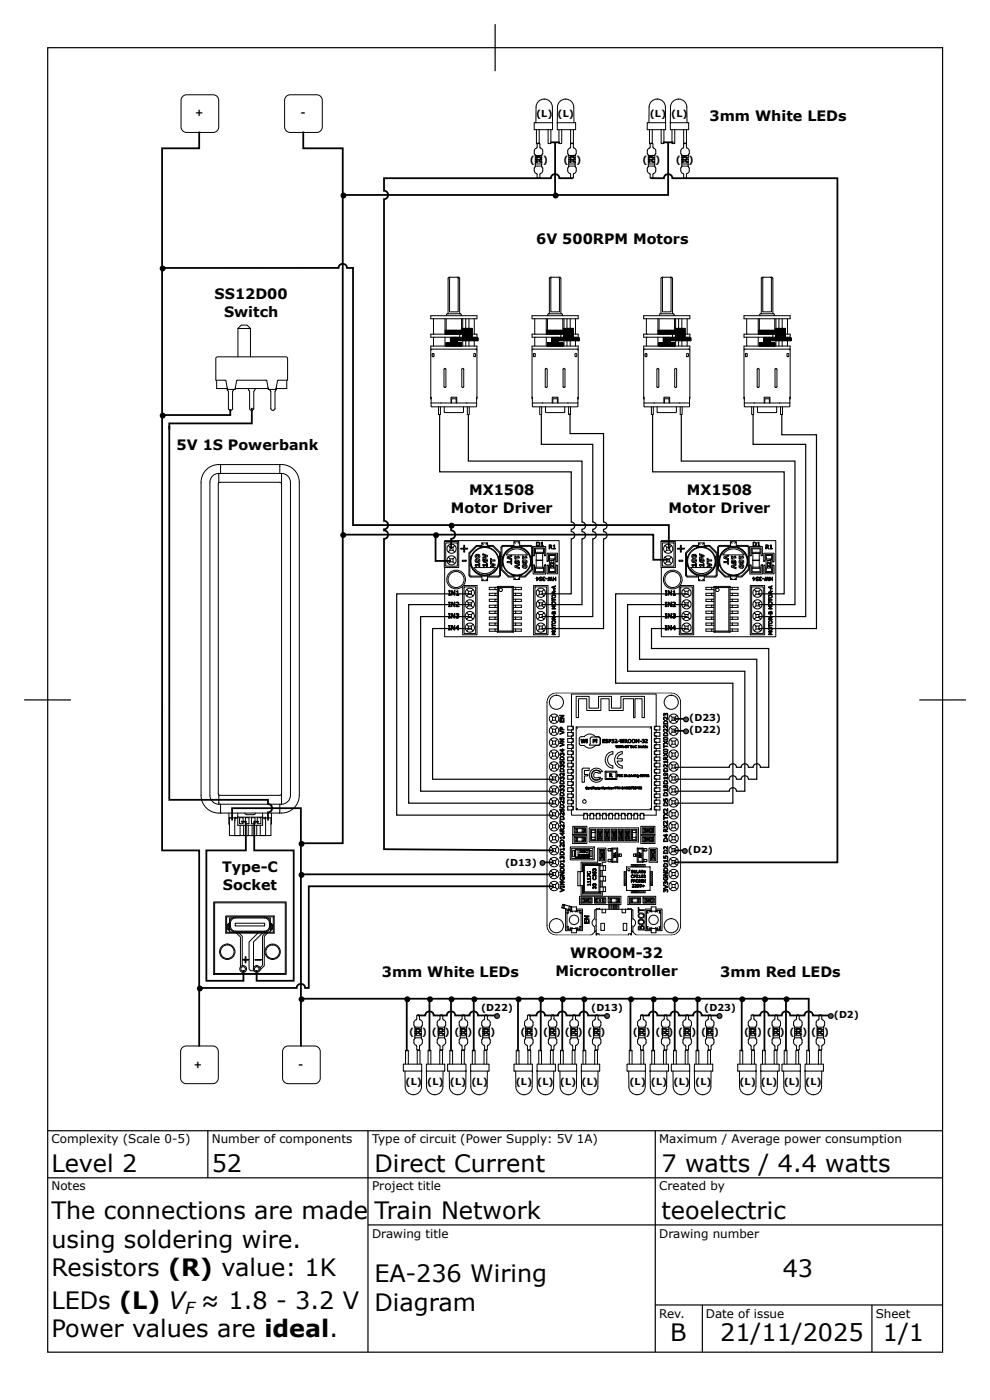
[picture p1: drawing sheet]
<svg xmlns="http://www.w3.org/2000/svg" width="210mm" height="297mm" viewBox="0 0 210 297" stroke-linecap="round" stroke-linejoin="round" font-family="sans-serif">
<defs><g id="words">
<g font-size="5.1">
<text x="10.9" y="249">Level 2</text>
<text x="45" y="249">52</text>
<text x="79.5" y="249">Direct Current</text>
<text x="140.5" y="249">7 watts / 4.4 watts</text>
<text x="10.9" y="258.9">The connections are made</text>
<text x="79.5" y="258.9">Train Network</text>
<text x="140.5" y="258.9">teoelectric</text>
<text x="10.9" y="265">using soldering wire.</text>
<text x="10.9" y="271.1">Resistors (R) value: 1K</text>
<text x="79.5" y="272.3">EA-236 Wiring</text>
<text x="166.2" y="271.3">43</text>
<text x="10.9" y="277.9">LEDs (L) V ≈ 1.8 - 3.2 V</text>
<text x="79.5" y="278.4">Diagram</text>
<text x="10.9" y="284">Power values are ideal.</text>
<text x="142.3" y="284.8">B</text>
<text x="152.9" y="284.8">21/11/2025</text>
<text x="187.5" y="284.8">1/1</text>
</g>
<text font-size="3.5" x="39.3" y="279">F</text>
<g font-size="3">
<text x="150.7" y="25.7">3mm White LEDs</text>
<text x="113.9" y="51.8">6V 500RPM Motors</text>
<text x="45.6" y="63.5">SS12D00</text>
<text x="47.6" y="67.3">Switch</text>
<text x="37.5" y="95.5">5V 1S Powerbank</text>
<text x="99.6" y="105.2">MX1508</text>
<text x="145.9" y="105.2">MX1508</text>
<text x="95.8" y="109">Motor Driver</text>
<text x="142" y="109">Motor Driver</text>
<text x="47.1" y="185.2">Type-C</text>
<text x="47.3" y="189">Socket</text>
<text x="121.1" y="203.5">WROOM-32</text>
<text x="81.1" y="207.5">3mm White LEDs</text>
<text x="117.9" y="207.3">Microcontroller</text>
<text x="153" y="207.5">3mm Red LEDs</text>
</g>
<g font-size="2.5">
<text x="10.9" y="242.9">Complexity (Scale 0-5)</text>
<text x="45" y="242.9">Number of components</text>
<text x="79" y="242.9">Type of circuit (Power Supply: 5V 1A)</text>
<text x="140" y="242.9">Maximum / Average power consumption</text>
<text x="10.9" y="252.8">Notes</text>
<text x="79" y="252.8">Project title</text>
<text x="140" y="252.8">Created by</text>
<text x="79" y="262.9">Drawing title</text>
<text x="140" y="262.9">Drawing number</text>
<text x="140" y="280">Rev.</text>
<text x="149.9" y="280">Date of issue</text>
<text x="186" y="280">Sheet</text>
</g>
<g font-size="2">
<text x="41.4" y="24.6">+</text>
<text x="63.9" y="24.6">-</text>
<text x="113.8" y="24.9">(L)</text>
<text x="118.4" y="24.9">(L)</text>
<text x="138" y="24.9">(L)</text>
<text x="142.5" y="24.9">(L)</text>
<text x="112.5" y="34.5">(R)</text>
<text x="119.7" y="34.5">(R)</text>
<text x="136.4" y="34.5">(R)</text>
<text x="143.5" y="34.5">(R)</text>
<text x="146.4" y="155.7">(D22)</text>
<text x="146.4" y="153.2">(D23)</text>
<text x="107.2" y="183.9">(D13)</text>
<text x="146.1" y="181.1">(D2)</text>
<text x="102.2" y="214.7">(D22)</text>
<text x="125.5" y="214.7">(D13)</text>
<text x="149.5" y="214.7">(D23)</text>
<text x="86.9" y="219.7">(R)</text>
<text x="91.7" y="219.7">(R)</text>
<text x="96.5" y="219.7">(R)</text>
<text x="101.4" y="219.7">(R)</text>
<text x="110.5" y="219.7">(R)</text>
<text x="115.3" y="219.7">(R)</text>
<text x="119.9" y="219.7">(R)</text>
<text x="124.7" y="219.7">(R)</text>
<text x="134.4" y="219.7">(R)</text>
<text x="139.2" y="219.7">(R)</text>
<text x="144" y="219.7">(R)</text>
<text x="148.9" y="219.7">(R)</text>
<text x="158" y="219.7">(R)</text>
<text x="162.8" y="219.7">(R)</text>
<text x="167.7" y="219.7">(R)</text>
<text x="172.2" y="219.7">(R)</text>
<text x="177.1" y="216.2">(D2)</text>
<text x="41.2" y="226.9">+</text>
<text x="63.4" y="226.9">-</text>
<text x="86.1" y="230.4">(L)</text>
<text x="90.7" y="230.4">(L)</text>
<text x="95.5" y="230.4">(L)</text>
<text x="100.1" y="230.4">(L)</text>
<text x="109.5" y="230.4">(L)</text>
<text x="114.1" y="230.4">(L)</text>
<text x="118.9" y="230.4">(L)</text>
<text x="123.5" y="230.4">(L)</text>
<text x="133.6" y="230.4">(L)</text>
<text x="138.2" y="230.4">(L)</text>
<text x="143" y="230.4">(L)</text>
<text x="147.6" y="230.4">(L)</text>
<text x="157" y="230.4">(L)</text>
<text x="161.6" y="230.4">(L)</text>
<text x="166.4" y="230.4">(L)</text>
<text x="171" y="230.4">(L)</text>
</g>
</g></defs>
<path d="M10.1 10.1h190.1v277.1h-190.1z" fill="none" stroke="#000" stroke-width=".25"/>
<path d="M140.3 114.7h24.5v20.6h-24.5z" fill="#fff"/>
<g fill="none" stroke="#000" stroke-width=".21">
<path d="M140.4 115h3v5.5h-3zM140.4 115v-.2h24.3v20.4h-24.3v-14.7M140.7 115.3h2.4v5h-2.4zM141.2 117.2l.7 .3 .7-.3M141.2 115.9l.4 .3v.7M141.2 115.9l-.3 .6 .3 .7M141.2 115.9l.7-.3 .7 .3M141.2 119.7l.6 .3 .8-.3M141.2 118.3l.4 .4v.6M141.2 118.3l-.3 .7 .3 .7M141.2 118.3l.7-.3 .7 .3M141.6 116.2h.6"/>
<path d="M141.6 118.7h.6M142.2 116.2v.7l.4 .3M142.2 116.2l.4-.3 .2 .3v.5l-.2 .5M142.2 116.9h-.6l-.4 .3M142.2 118.7v.6l.4 .4M142.2 118.7l.4-.4 .2 .4v.5l-.2 .5M142.2 119.3h-.6l-.4 .4M143.8 116.4h.7v-.6h.2v.6h.6v.2h-.6v.7h-.2v-.7h-.7zM144.2 119h.8v.2h-.8zM145.8 118.2h.2l-.1 .8 .1 1.2M146.9 119.9h.8v-.2h.2v.6h-.2v-.2h-.5v.2h-.2zM147 118.8l.7-.1 .2 .3v.3l-.3 .2-.5-.1-.2-.2z"/>
<path d="M147 117.9l.7-.1 .2 .2v.4l-.3 .1h-.5l-.2-.3zM147.1 118.1l.4-.1 .2 .1-.4 .2zM147.1 119l.4-.1 .2 .2-.4 .1zM148 116v.3l1.1-.2 .8 .2v-.3M148.3 115.3h1.2l-.3 .3M148.3 116v-.2h-1.1l-1.6 1.6v4.9l.4 .3h2.3v-.2M148.5 119.9h.8v-.2h.2v.6h-.2v-.2h-.5v.2h-.1zM148.5 118.8h.2v.3l.2 .1v-.4l.4-.1 .2 .3v.3l-.3 .2-.4-.1-.2-.2zM148.5 117.6l1 .4v.2l-1 .4v-.3l.7-.2-.7-.2zM148.7 115.6l-.4-.3v.5M149.5 116v-.2h1.2l1.6 1.6-.1 4.9-.3 .3h-2.4v-.2M149.5 115.3v.5"/>
<path d="M150.2 118.6h.1v.3h.8v.3h-.8v.3h-.1zM150.2 119.5l.9 .4v.2l-.9 .4v-.3l.6-.2-.6-.2zM152.1 118.2h-.2l.1 .8-.1 1.2M152.6 118.2h.2M152.8 118.2l-.1 .8 .1 1.2h-.2M153.7 119.3h.8v-.3h.2v.8h-.2v-.3h-.8zM153.7 118.3l1-.4v.3l-.7 .2 .7 .3v.2l-1-.3zM153.8 117.5a2.63 2.63 0 0 1 4.2 .4h-4.5zM154.8 116l4 .1 .1 4.8-1.5 1.5h-3.4l-1.4-1.5v-4.6l.2-.3h2v.3l-1.2 .7-.8 1.2M155.1 115.8v-.7h1.3v.7M155.1 115.1l.4 .3M155.1 116v-.2h-2.3l-.3 .3-.1 .2v4.7l1.6 1.6h1.1v-.2"/>
<path d="M155.3 118.1h.2v.2h.5v-.2h.2l.1 .4h-.8v.2h-.2zM155.4 119.1l.7-.1 .2 .7h-.2v-.4l-.2-.1v.4l-.4 .1-.2-.3zM156.4 115.1l-.4 .3M156.4 116v-.2h2.3l.2 .1 .2 .4v4.7l-1.6 1.6h-1.1v-.2M156.7 116v.3l1.2 .7 .8 1.2M156.9 118.1h.2v.2h.5v-.2h.2l.1 .4h-.8v.2h-.2zM157 119h.8l.1 .6-.3 .1h-.5l-.2-.3zM157.1 119.3l.5-.1 .2 .2-.5 .1zM158.7 118.2h.2M158.7 118.2l.1 .8-.1 1.2h.2M159.2 120h.3v1.6h2.1v-1.6h.3v1.9h-2.7zM159.2 116.1h2.7v1.9h-.3v-1.6h-2.1v1.6h-.3z"/>
<path d="M159.7 117.3v.2h1.7v-.9h-1.7v.7h1.7M159.9 117.5v1.5h1.3M159.9 119v.1M159.9 115.1l.7 .2v.4l-.1 .3h-.6zM160 115.2l.5 .2-.1 .5h-.4zM160.9 115.3l.3-.2v.8l.2 .1h-.5l.2-.1v-.6zM161.2 119.1h-1.3v1.4M161.2 117.5v3M162.2 117.5h2.2v1.8h-.3v-1.5h-1.6v1.4h-.3zM162.6 115.7l.5 .1 .1 .2-.2 .2 .3 .4-.4-.4h-.2v.4h-.1zM162.7 118.3v.4M162.7 118.7v2"/>
<path d="M162.7 118.3v-.3h1.2v2.7M162.7 118.3v.1M162.7 118.7h1.1M162.7 115.8l.3 .1v.2l-.3 .1zM162.9 119h.7v-.2v.4v-.1h-.5l-.1 .1zM163 119.5h.2l.4 .3v-.4v.5l-.5-.3-.2 .3zM163.5 115.8l.3-.1v.8l.2 .1h-.5l.2-.1v-.6zM163.9 118.3l-.1 .1M163.9 118.3h.1M141.2 132.8h.4l-.1 .1v.8l.1 .1h-.4l.2-.1v-.8zM141.2 127.9h.4l-.1 .1v.8l.1 .1h-.4l.2-.1v-.8zM141.2 130.3h.4l-.1 .1v.8l.1 .1h-.4l.2-.1v-.8z"/>
<path d="M141.3 125.5h.4l-.2 .1v.7l.2 .1h-.4l.1-.1v-.7zM141.4 121.7a1.99 1.99 0 0 1 2.8-.1 1.99 1.99 0 0 1 .2 2.8h2.9v10.4h-3v-10.3a1.99 1.99 0 0 1-2.8 0 1.99 1.99 0 0 1-.1-2.8zM141.8 132.8h.2l.5 .8v-.8h.1v1h-.2l-.4-.9v.9h-.2zM141.8 127.9h.2l.5 .8v-.8h.1v1h-.2l-.4-.9v.9h-.2zM141.9 130.3h.2l.4 .8v-.8h.1v1h-.2l-.4-.9v.9h-.1zM141.9 125.5h.2l.4 .8v-.8h.1v.9h-.1l-.5-.8v.8h-.1zM142.8 127.9l.6 .1v.3l-.4 .4h.5v.2h-.7l.5-.7-.1-.2-.4 .1zM142.9 130.4h.5l-.1 .4 .2 .3-.2 .2-.5-.1v-.1l.4 .1 .1-.2-.2-.2 .2-.3h-.4zM142.9 125.6l.4-.1v.8l.2 .1h-.6l.2-.1v-.6zM143.2 133v.4h-.4zM143.2 132.8h.1v.6h.2l-.2 .4h-.1v-.3h-.4zM144.5 124.7h2.5v9.8h-2.5z"/>
<path d="M145.1 125.2l-.3 .6 .3 .8 .4-.4v-.6M145.1 126.6l.6 .3 .8-.3M145.1 127.7l-.3 .6 .3 .7 .4-.3v-.7M145.1 129l.6 .3 .8-.3M145.1 130.1l-.3 .7 .3 .7 .4-.4v-.6M145.1 131.5l.6 .3 .8-.3M145.1 132.6l-.3 .6 .3 .8 .4-.4v-.6M145.1 134l.6 .3 .8-.3M145.5 126.2h.6M145.5 128.7h.6M145.5 131.1h.6M145.5 133.6h.6"/>
<path d="M145.8 120.2h.2M146 120.2l.8 1.2 1.2 .7v.3M146.1 125.6l.4-.4 .2 .3v.6l-.2 .5-.4-.4zM146.1 128l.4-.3 .2 .3v.6l-.2 .4-.4-.3zM146.1 130.5l.4-.4 .2 .4v.5l-.2 .5-.4-.4zM146.1 133l.4-.4 .2 .4v.5l-.2 .5-.4-.4zM146.5 125.2l-.7-.3-.7 .3 .4 .4h.6M146.5 127.7l-.7-.3-.7 .3 .4 .3h.6M146.5 130.1l-.7-.2-.7 .2 .4 .4h.6M146.5 132.6l-.7-.3-.7 .3 .4 .4h.6M146.7 120.5h4.5a2.63 2.63 0 0 1-4.5 0zM148.3 122.6v.7"/>
<path d="M148.7 123l-.4 .3h1.2M149.5 122.6v.7l-.3-.3M151.1 124.7h-1.2v.5h1.7M151.1 126h-1.2v.5h1.7M151.1 127.3h-1.2v.5h1.7M151.1 128.5h-1.2v.5h1.7M151.1 129.8h-1.2v.5h1.7M151.1 131.1h-1.2v.4h1.7M151.1 132.3h-1.2v.5h1.7M151.1 133.6h-1.2v.5h1.7M151.6 124.7h-.5v.5M151.6 126h-.5v.5"/>
<path d="M151.6 127.3h-.5v.5M151.6 128.5h-.5v.5M151.6 129.8h-.5v.5M151.6 131.1h-.5v.4M151.6 132.3h-.5v.5M151.6 133.6h-.5v.5M151.6 124.5v9.8M151.9 124.8h2.9M151.9 120.2h.2M151.9 120.2l-.8 1.2-1.2 .7v.3h2l.2-.3v-4.6l-1.5-1.5h-3.4l-1.4 1.5 .1 4.8 4 .1M154.8 122.4v-.3l1.1 .2 .8-.2v.3M154.8 134h-2.9l-.3 .3h3.4"/>
<path d="M155 124.7h1.7v.5h-1.2M155 126h1.7v.5h-1.2M155 127.3h1.7v.5h-1.2M155 128.5h1.7v.5h-1.2M155 129.8h1.7v.5h-1.2M155 131.1h1.7v.4h-1.2M155 132.3h1.7v.5h-1.2M155 133.6h1.7v.5h-1.2M155 124.5l-.2 .3v9.2l.2 .3M155 124.5h-3.4l.3 .3v9.2M155 124.5v9.8M155.1 122.6v.5h1.3v-.5"/>
<path d="M155.3 120.2l1-.4v.3l-.7 .2 .7 .3v.2l-1-.3zM155.5 122.8l-.4 .3M155.5 124.7v.5h-.5M155.5 126v.5h-.5M155.5 127.3v.5h-.5M155.5 128.5v.5h-.5M155.5 129.8v.5h-.5M155.5 131.1v.4h-.5M155.5 132.3v.5h-.5M155.5 133.6v.5h-.5M156 122.8l.4 .3M157 120l.8-.1 .1 .3v.3l-.3 .2-.5-.1-.2-.2z"/>
<path d="M157.1 120.2l.5-.1 .2 .2-.5 .1zM159.3 124.4h3.1v10.4h-3.1zM159.6 124.7h2.5v9.8h-2.5zM159.7 120.5h1.7v.2h-1.7zM159.7 120.7v.7h1.7v-.7M160 122.6l.1 .2h.3l-.3 .5-.1-.4h-.2zM160.1 122.9h.3l-.3 .3zM160.1 127.7l.4 .3v.7l-.3 .3-.3-.6zM160.1 130.2l.4 .3v.6l-.3 .4-.3-.6zM160.1 132.6l.4 .4v.6l-.3 .4-.3-.7zM160.1 125.2l.4 .4v.6l-.3 .4-.3-.7zM160.2 125.2l.6-.3 .7 .3"/>
<path d="M160.2 127.7l.6-.3 .7 .3M160.2 130.1l.6-.2 .7 .2M160.2 132.6l.6-.3 .7 .3M160.5 125.6h.7l.3-.4 .3 .7-.3 .7M160.5 128h.7l.3-.3 .3 .7-.3 .6M160.5 130.5h.7l.3-.3 .3 .7-.3 .6M160.5 133h.7l.3-.4 .3 .7-.3 .7M160.5 126.2h.7M160.5 128.7h.7M160.5 131.1h.7M160.5 133.6h.7M160.6 122.6h.5l-.4 .2 .3 .1v.4h-.4h.3v-.3l-.3-.1z"/>
<path d="M161.2 125.6v.6l.3 .4-.7 .3-.6-.3M161.2 128v.7l.3 .4-.7 .2-.6-.3M161.2 130.5v.6l.3 .4-.7 .3-.6-.3M161.2 133v.6l.3 .4-.7 .3-.6-.3M161.3 122.6h.4l-.4 .2 .3 .1-.2 .3 .3 .1h-.4l.1-.3-.2-.2zM161.9 122.9l.3 .1zM162.2 120h.3v1.6h1.6v-1.6h.3v1.9h-2.2zM162.5 122.6h.2l.1 .6 .3-.6 .2 .7-.3-.6-.2 .6-.2-.6-.3 .6zM162.7 120.7h.1M162.7 120.7v.7h1.2v-.4M162.7 121h.1M162.7 120.7h1.2"/>
<path d="M163 120.2l.2-.1 .4 .4v-.4v.5l-.5-.4-.2 .3zM163.2 128.7h.8l-.7 .1 .5 .2-.5 .3 .7 .1h-.8v-.2l.4-.2-.4-.2zM163.2 127.1l.1 .3 .7 .1h-.7l-.1 .2zM163.2 132.5l.1 .3 .7 .1h-.7l-.1 .3zM163.2 134.1h.8l-.7 .1 .5 .2-.5 .3 .7 .1h-.8v-.1l.4-.2-.4-.2zM163.2 124.7l.8-.3-.2 .2v.3l.2 .2-.8-.3zM163.3 130l.6-.1 .1 .5h-.8zM163.3 131.2l.2-.1 .1 .2 .4-.3-.3 .4v.1l.3 .1h-.8zM163.3 125.7h.2l.1 .1 .4-.3-.3 .4v.2l.3 .1h-.8zM163.3 124.8l.4-.2v.3zM163.3 130l.2 .1v.2h-.2zM163.3 125.8h.3v.3h-.3z"/>
<path d="M163.3 131.2l.3 .1v.2h-.3zM163.5 122.6l.1 .3h.3l.1-.3v.7l-.1-.3h-.3l-.1 .3zM163.6 125.2l.1 .3zM163.6 130.6l.1 .3zM163.6 130h.3v.3h-.3zM163.8 121h.1M163.9 120.7v.3"/>
<circle cx="148.9" cy="119.2" r="2.92"/>
<circle cx="148.9" cy="119.2" r="3"/>
<circle cx="149.2" cy="119.1" r=".16"/>
<circle cx="155.6" cy="119.3" r=".16"/>
<circle cx="155.7" cy="119.2" r="2.92"/>
<circle cx="155.7" cy="119.2" r="3"/>
<circle cx="142.9" cy="123.1" r="1.7"/>
<circle cx="152.3" cy="125.3" r=".36"/>
<circle cx="163.6" cy="126.7" r=".29"/>
<circle cx="163.6" cy="133.6" r=".29"/>
<circle cx="163.6" cy="132.1" r=".29"/>
<circle cx="163.6" cy="128.1" r=".29"/>
<circle cx="163.6" cy="133.6" r=".39"/>
<circle cx="163.6" cy="132.1" r=".39"/>
<circle cx="163.6" cy="126.7" r=".39"/>
<circle cx="163.6" cy="128.1" r=".39"/>
</g>
<path d="M73.3 113.6h65.4v5.3h3.3" fill="none" stroke="#000" stroke-width=".38"/>
<path d="M94.3 114.7h24.5v20.6h-24.5z" fill="#fff"/>
<g fill="none" stroke="#000" stroke-width=".21">
<path d="M94.4 115h3v5.5h-3zM94.4 115v-.2h24.3v20.4h-24.3v-14.7M94.6 115.3h2.5v5h-2.5zM95.2 117.2l.6 .3 .8-.3M95.2 115.9l.4 .3v.7M95.2 115.9l-.3 .6 .3 .7M95.2 115.9l.7-.3 .7 .3M95.2 119.7l.6 .3 .8-.3M95.2 118.3l.4 .4v.6M95.2 118.3l-.3 .7 .3 .7M95.2 118.3l.7-.3 .7 .3M95.6 116.2h.6"/>
<path d="M95.6 118.7h.6M96.2 116.2v.7l.4 .3M96.2 116.2l.4-.3 .2 .3v.5l-.2 .5M96.2 116.9h-.6l-.4 .3M96.2 118.7v.6l.4 .4M96.2 118.7l.4-.4 .2 .4v.5l-.2 .5M96.2 119.3h-.6l-.4 .4M97.8 116.4h.7v-.6h.2v.6h.6v.2h-.6v.7h-.2v-.7h-.7zM98.2 119h.8v.2h-.8zM99.8 118.2h.2l-.1 .8 .1 1.2M100.9 119.9h.8v-.2h.2v.6h-.2v-.2h-.5v.2h-.2zM101 117.9l.7-.1 .2 .2-.1 .4-.3 .1h-.4l-.2-.3z"/>
<path d="M101 118.8h.7l.1 .5-.3 .2-.5-.1-.1-.3zM101.1 119l.4-.1 .2 .2-.4 .1zM101.1 118h.5l.1 .2-.5 .1zM102 116v.3l1.1-.2 .8 .2v-.3M102.3 115.3h1.2l-.3 .3M102.3 116v-.2h-1.1l-1.6 1.6v4.9l.4 .3h2.3v-.2M102.5 119.9h.8v-.2h.2v.6h-.2v-.2h-.5v.2h-.1zM102.5 118.8h.2v.3l.2 .1v-.4l.4-.1 .2 .3v.3l-.3 .2-.5-.1-.1-.2zM102.5 117.6l1 .4v.2l-1 .4v-.3l.7-.2-.7-.2zM102.7 115.6l-.4-.3v.5M103.5 116v-.2h1.2l1.6 1.6-.1 4.9-.4 .3h-2.3v-.2M103.5 115.3v.5"/>
<path d="M104.2 118.6h.1v.3h.8v.3h-.8v.3h-.1zM104.2 119.5l.9 .4v.2l-.9 .4v-.3l.6-.2-.6-.2zM106.1 118.2h-.2l.1 .8-.1 1.2M106.6 118.2h.2M106.8 118.2l-.1 .8 .1 1.2h-.2M107.7 119.3h.8v-.3h.2v.8h-.2v-.3h-.8zM107.7 118.3l1-.4v.3l-.7 .2 .7 .3v.2l-1-.3zM107.8 117.5a2.63 2.63 0 0 1 4.2 .4h-4.5zM108.8 116l4 .1 .1 4.8-1.5 1.5h-3.4l-1.4-1.5v-4.6l.2-.3h2v.3l-1.2 .7-.8 1.2M109.1 115.8v-.7h1.2v.7M109.1 115.1l.4 .3M109.1 116v-.2h-2.3l-.4 .3v.2v4.7l1.6 1.6h1.1v-.2"/>
<path d="M109.3 118.1h.2v.2h.5v-.2h.2l.1 .4h-.8v.2h-.2zM109.4 119.1l.7-.1 .2 .7h-.2v-.4l-.2-.1v.4l-.5 .1-.1-.3zM110.3 115.1l-.3 .3M110.3 116v-.2h2.4l.2 .1 .2 .4v4.7l-1.6 1.6h-1.2v-.2M110.7 116v.3l1.2 .7 .8 1.2M110.9 118.1h.2v.2h.5v-.2h.2l.1 .4h-.8v.2h-.2zM111 119h.8l.1 .6-.4 .1h-.4l-.2-.3zM111 120h.8l.1 .5-.4 .2-.5-.1-.1-.3zM111.1 119.2h.5l.2 .2-.5 .1zM112.7 118.2h.2M112.7 118.2l.1 .8-.1 1.2h.2M113.2 120h.3v1.6h2.1v-1.6h.3v1.9h-2.7z"/>
<path d="M113.2 116.1h2.7v1.9h-.3v-1.6h-2.1v1.6h-.3zM113.7 117.3v.2h1.7v-.9h-1.7v.7h1.7M113.9 119h1.3M113.9 119.1h1.3M113.9 117.5v3M113.9 115.1l.7 .2v.4l-.2 .3h-.5zM114 115.2l.5 .2-.2 .5h-.3zM114.9 115.3l.3-.2v.8l.1 .1h-.4l.2-.1v-.6zM115.2 117.5v3M116.2 117.5h2.2v1.8h-.3v-1.5h-1.6v1.4h-.3zM116.6 115.7l.5 .1 .1 .2-.2 .2 .3 .4-.4-.4h-.2v.4h-.1zM116.7 118.3v.4"/>
<path d="M116.7 118.7v2M116.7 118.3v-.3h1.2v.7M116.7 118.3v.1M116.7 118.7h1.1M116.7 115.8l.3 .1v.2l-.3 .1zM116.9 119h.7v-.2v.4v-.1h-.5l-.1 .1zM117 119.5h.2l.4 .3v-.4v.5l-.5-.3-.2 .3zM117.5 115.8l.3-.1v.8l.2 .1h-.5l.2-.1v-.6zM117.9 118.3l-.1 .1M117.9 118.7v2M117.9 118.3h.1M95.2 132.8h.4l-.1 .1v.8l.1 .1h-.4l.2-.1v-.8z"/>
<path d="M95.2 127.9h.4l-.1 .1v.8l.1 .1h-.4l.2-.1v-.8zM95.2 130.3h.4l-.1 .1v.8l.1 .1h-.4l.2-.1v-.8zM95.3 125.5h.3l-.1 .1v.7l.1 .1h-.3l.1-.1v-.7zM95.4 121.7a1.99 1.99 0 0 1 2.8-.1 1.99 1.99 0 0 1 .2 2.8h2.9v10.4h-3.1v-10.3a1.99 1.99 0 0 1-2.7 0 1.99 1.99 0 0 1-.1-2.8zM95.8 132.8h.2l.5 .8v-.8h.1v1h-.2l-.5-.9v.9h-.1zM95.8 127.9h.2l.5 .8v-.8h.1v1h-.2l-.4-.9v.9h-.2zM95.8 130.3h.2l.5 .8v-.8h.1v1h-.2l-.4-.9v.9h-.2zM95.9 125.5h.2l.4 .8v-.8h.1v.9h-.2l-.4-.8v.8h-.1zM96.8 127.9l.6 .1v.3l-.4 .4h.5v.2h-.7l.5-.7-.1-.2-.4 .1zM96.9 130.4h.5l-.1 .4 .2 .3-.2 .2-.5-.1v-.1l.4 .1 .1-.2-.3-.2 .3-.3h-.4zM96.9 125.6l.3-.1v.8l.2 .1h-.5l.2-.1v-.6zM97.2 133v.4h-.4z"/>
<path d="M97.2 132.8h.1v.6h.2l-.2 .4h-.1v-.3h-.5zM98.5 124.7h2.5v9.8h-2.5zM99.1 125.2l-.3 .6 .3 .8 .4-.4v-.6M99.1 126.6l.6 .3 .8-.3M99.1 127.7l-.3 .6 .3 .7 .4-.3v-.7M99.1 129l.6 .3 .8-.3M99.1 130.1l-.3 .7 .3 .7 .4-.4v-.6M99.1 131.5l.6 .3 .8-.3M99.1 132.6l-.3 .6 .3 .8 .4-.4v-.6M99.1 134l.6 .3 .8-.3M99.5 126.2h.6M99.5 128.7h.6"/>
<path d="M99.5 131.1h.6M99.5 133.6h.6M99.8 120.2h.2M100 120.2l.8 1.2 1.2 .7v.3M100.5 125.2l.2 .6-.2 .8-.4-.4v-.6zM100.5 125.2l-.7-.3-.7 .3 .4 .4h.6M100.5 127.7l.2 .6-.2 .7-.4-.3v-.7zM100.5 127.7l-.7-.3-.7 .3 .4 .3h.6M100.5 130.1l.2 .7-.2 .7-.4-.4v-.6zM100.5 130.1l-.7-.2-.7 .2 .4 .4h.6M100.5 132.6l.2 .6-.2 .8-.4-.4v-.6zM100.5 132.6l-.7-.3-.7 .3 .4 .4h.6"/>
<path d="M100.7 120.5h4.5a2.63 2.63 0 0 1-4.5 0zM102.3 122.6v.7M102.7 123l-.4 .3h1.2M103.5 122.6v.7l-.3-.3M105.1 124.7h-1.2v.5h1.7M105.1 126h-1.2v.5h1.7M105.1 127.3h-1.2v.5h1.7M105.1 128.5h-1.2v.5h1.7M105.1 129.8h-1.2v.5h1.7M105.1 131.1h-1.2v.5h1.7M105.1 132.3h-1.2v.5h1.7M105.1 133.6h-1.2v.5h1.7"/>
<path d="M105.6 124.7h-.5v.5M105.6 126h-.5v.5M105.6 127.3h-.5v.5M105.6 128.5h-.5v.5M105.6 129.8h-.5v.5M105.6 131.1h-.5v.5M105.6 132.3h-.5v.5M105.6 133.6h-.5v.5M105.6 124.5v9.8M105.8 124.8h3M105.9 120.2h.2M105.9 120.2l-.8 1.2-1.2 .7v.3h1.9l.3-.3v-4.6l-1.5-1.5h-3.4l-1.4 1.5v4.8l4.1 .1"/>
<path d="M108.8 122.4v-.3l1.1 .2 .8-.2v.3M108.8 134h-3l-.2 .3h3.4M109 124.7h1.7v.5h-1.2M109 126h1.7v.5h-1.2M109 127.3h1.7v.5h-1.2M109 128.5h1.7v.5h-1.2M109 129.8h1.7v.5h-1.2M109 131.1h1.7v.5h-1.2M109 132.3h1.7v.5h-1.2M109 133.6h1.7v.5h-1.2M109 124.5l-.2 .3v9.2l.2 .3M109 124.5h-3.4l.2 .3v9.2"/>
<path d="M109 124.5v9.8M109.1 122.6v.5h1.2v-.5M109.3 120.2l1-.4v.3l-.7 .2 .7 .3v.2l-1-.3zM109.5 122.8l-.4 .3M109.5 124.7v.5h-.5M109.5 126v.5h-.5M109.5 127.3v.5h-.5M109.5 128.5v.5h-.5M109.5 129.8v.5h-.5M109.5 131.1v.5h-.5M109.5 132.3v.5h-.5M109.5 133.6v.5h-.5"/>
<path d="M110 122.8l.3 .3M111.1 120.2l.5-.1 .2 .2-.5 .1zM113.3 124.4h3.1v10.4h-3.1zM113.6 124.7h2.5v9.8h-2.5zM113.7 120.5h1.7v.2h-1.7zM113.7 120.7v.7h1.7v-.7M114 122.6l.1 .2h.3l-.3 .5-.1-.4h-.2zM114.1 122.9h.3l-.3 .3zM114.1 125.2l.4 .4v.6l-.3 .4-.3-.7zM114.2 125.2l.6-.3 .7 .3M114.2 127.7l.3 .3v.7l-.3 .3-.3-.6zM114.2 127.7l.6-.3 .7 .3"/>
<path d="M114.2 130.1l.3 .4v.6l-.3 .4-.3-.6zM114.2 130.1l.6-.2 .7 .2M114.2 132.6l.3 .4v.6l-.3 .4-.3-.7zM114.2 132.6l.6-.3 .7 .3M114.5 125.6h.7l.3-.4 .3 .7-.3 .7M114.5 128h.7l.3-.3 .3 .7-.3 .6M114.5 130.5h.7l.3-.3 .3 .7-.3 .6M114.5 133h.7l.3-.4 .3 .7-.3 .7M114.5 126.2h.7M114.5 128.7h.7M114.5 131.1h.7M114.5 133.6h.7"/>
<path d="M114.6 122.6h.4l-.4 .2 .4 .1v.4h-.5h.4v-.3l-.3-.1zM115.2 125.6v.6l.3 .4-.7 .3-.6-.3M115.2 128v.7l.3 .4-.7 .2-.6-.3M115.2 130.5v.6l.3 .4-.7 .3-.6-.3M115.2 133v.6l.3 .4-.7 .3-.6-.3M115.3 122.6h.4l-.4 .2 .3 .1-.2 .3 .3 .1h-.4l.1-.3-.2-.2zM115.9 122.9l.3 .1zM116.2 120h.3v1.6h1.6v-1.6h.3v1.9h-2.2zM116.5 122.6h.2l.1 .6 .3-.6 .2 .7-.3-.6-.2 .6-.2-.6-.3 .6zM116.7 120.7h.1M116.7 120.7v.7h1.2v-.4M116.7 121h.1"/>
<path d="M116.7 120.7h1.2M117 120.1h.2l.4 .4v-.4v.5l-.5-.4-.2 .3zM117.2 128.7h.8l-.7 .1 .5 .2-.5 .3 .7 .1h-.8v-.2l.4-.2-.4-.2zM117.2 127.1l.1 .3 .7 .1h-.7l-.1 .2zM117.2 132.5l.1 .3 .7 .1h-.7l-.1 .3zM117.2 134.1h.8l-.7 .1 .5 .2-.5 .3 .7 .1h-.8v-.1l.4-.2-.4-.2zM117.2 124.7l.8-.3-.2 .2v.3l.2 .2-.8-.3zM117.3 129.9h.6l.1 .5h-.8zM117.3 131.1l.3 .2 .4-.3-.3 .4v.1l.3 .1h-.8zM117.3 125.7l.3 .1 .4-.3-.3 .4v.2l.3 .1h-.8zM117.3 124.8l.4-.2v.3zM117.3 130l.2 .1v.2h-.2z"/>
<path d="M117.3 131.2l.3 .1v.2h-.3zM117.3 125.8h.2l.1 .3h-.3zM117.4 122.6l.2 .3h.3l.1-.3v.7l-.1-.3h-.3l-.2 .3zM117.6 125.2l.1 .3zM117.6 130.6l.1 .3zM117.7 130h.2v.3h-.3zM117.8 121h.1M117.9 120.7v.3"/>
<circle cx="102.9" cy="119.2" r="2.92"/>
<circle cx="102.9" cy="119.2" r="3"/>
<circle cx="103.2" cy="119.1" r=".16"/>
<circle cx="109.6" cy="119.3" r=".16"/>
<circle cx="109.7" cy="119.2" r="2.92"/>
<circle cx="109.7" cy="119.2" r="3"/>
<circle cx="96.9" cy="123.1" r="1.7"/>
<circle cx="106.3" cy="125.3" r=".36"/>
<circle cx="117.6" cy="133.6" r=".29"/>
<circle cx="117.6" cy="132.1" r=".29"/>
<circle cx="117.6" cy="128.1" r=".29"/>
<circle cx="117.6" cy="126.7" r=".29"/>
<circle cx="117.6" cy="132.1" r=".39"/>
<circle cx="117.6" cy="133.6" r=".39"/>
<circle cx="117.6" cy="126.7" r=".39"/>
<circle cx="117.6" cy="128.1" r=".39"/>
</g>
<path d="M116 147.1h28.7v51.6h-28.7z" fill="#fff"/>
<g fill="none" stroke="#000" stroke-width=".21">
<path d="M38.8 20.5l.8-.4h5.6a1.2 1.2 0 0 1 1.2 1.2v5.6a1.2 1.2 0 0 1-1.2 1.2h-5.6a1.2 1.2 0 0 1-1.2-1.2v-5.6zM60.8 20.5l.8-.4h5.6a1.2 1.2 0 0 1 1.2 1.2v5.6a1.2 1.2 0 0 1-1.2 1.2h-5.6a1.2 1.2 0 0 1-1.2-1.2v-5.6zM113.5 26.1h3.8v1.4h-3.8zM113.7 33h1.3M113.7 33.9h1.3M113.7 34.4h1.3M113.7 35.3h1.3M113.7 34.8h1.3v.5M113.7 33v.5h1.3M113.7 33.5v1.8a.95 .95 0 0 0 .2 1.5M113.9 36.8l.2 .3v.6l.1 .2 .4-.1v-.7l.2-.3M113.9 27.5v2.9l.5 .1 .1-.1v-2.9"/>
<path d="M113.9 31.5a.95 .95 0 0 0-.2 1.5M114.8 31.5a.95 .95 0 0 1 .2 1.5v1.8M114.8 31.5l-.2-.3v-.6l-.1-.2-.4 .1v.7l-.2 .3M115 35.3a.95 .95 0 0 1-.2 1.5M116.4 27.5v2.9l.1 .1 .5-.1v-2.9M117.3 26.1h.1M117.3 26.1v-3.4a1.73 1.73 0 0 0-1.7-1.7 1.73 1.73 0 0 0-1.8 1.7v3.4M118.3 26.1h3.9v1.4h-3.8zM118.3 26.1l.1-3.4a1.73 1.73 0 0 1 1.7-1.6 1.73 1.73 0 0 1 1.7 1.6l.1 3.4M118.3 26.1h.1M118.7 27.5v2.9l.5 .1 .1-.1v-2.9M120.8 33h1.3"/>
<path d="M120.8 33.9h1.3M120.8 34.4h1.3M120.8 35.3h1.3M120.8 34.8h1.3v.5M120.8 33v.5h1.3M120.8 33.5v1.8a.95 .95 0 0 0 .2 1.5M121 36.8l.2 .3v.6l.1 .2 .4-.1 .1-.7 .1-.3M121 31.5a.95 .95 0 0 0-.2 1.5M121.2 27.5v2.9M121.8 27.5v2.9l-.5 .1-.1-.1M121.9 31.5a.95 .95 0 0 1 .2 1.5v1.8M121.9 31.5l-.1-.3v-.6l-.2-.2-.4 .1v.7l-.2 .3"/>
<path d="M122.1 35.3a.95 .95 0 0 1-.2 1.5M137.5 26.1h3.8v1.4h-3.8zM137.7 33h1.3M137.7 33.9h1.3M137.7 34.4h1.3M137.7 35.3h1.3M137.7 34.8h1.3v.5M137.7 33v.5h1.3M137.7 33.5v1.8a.96 .96 0 0 0 .2 1.5l.2 .3v.6l.1 .2 .4-.1v-.7l.2-.3M137.9 27.5v2.9l.5 .1 .1-.1v-2.9M138.8 31.5a.95 .95 0 0 1 .2 1.5v1.8M138.8 31.5l-.2-.3v-.6l-.1-.2-.4 .1v.7a1.04 1.04 0 0 0-.5 1.6l.1 .2"/>
<path d="M139 35.3a.95 .95 0 0 1-.2 1.5M139.5 21a1.71 1.71 0 0 0-1.7 1.7v3.4M139.5 21h.1M139.6 21a1.71 1.71 0 0 1 1.7 1.7v3.4M140.4 27.5v2.9l.1 .1 .5-.1v-2.9M141.3 26.1h.1M142.3 26.1h3.9v1.4h-3.8zM142.3 26.1l.1-3.4a1.73 1.73 0 0 1 1.7-1.6 1.73 1.73 0 0 1 1.7 1.6l.1 3.4M142.3 26.1h.1M142.7 27.5v2.9l.5 .1 .1-.1v-2.9M144.8 33h1.3M144.8 33.9h1.3"/>
<path d="M144.8 34.4h1.3M144.8 35.3h1.3M144.8 34.8h1.3v.5M144.8 33v.5h1.3M144.8 33.5v1.8a.95 .95 0 0 0 .2 1.5M145 31.5l.2-.3v-.7l.4-.1 .2 .2v.6l.1 .3M145 31.5a.95 .95 0 0 0-.2 1.5M145.2 27.5v2.9l.1 .1 .5-.1v-2.9M145.9 31.5a.95 .95 0 0 1 .2 1.5v1.8M145.9 36.8l-.1 .3v.6l-.2 .2-.4-.1v-.7l-.2-.3M146.1 35.3a.95 .95 0 0 1-.2 1.5M95.6 58.9l-.4 .1v.1v7.5"/>
<path d="M97.2 58.9h-1.6l-.1 .1v7.2h1.8v-7.1l-.1-.2h.2l.2 .2v7.5M117.1 58.9l-.4 .1v.1v7.5M118.7 58.9h-1.6l-.1 .1v7.2h1.8v-7.1l-.1-.2h.2l.2 .2v7.5M140.8 58.9l-.4 .1v.1v7.5M142.4 58.9h-1.6l-.1 .1v7.2h1.8v-7.1l-.1-.2h.2l.2 .2v7.5M162.1 58.9l-.4 .1v.1v7.5M163.7 58.9h-1.6l-.1 .1v7.2h1.8v-7.1l-.1-.2h.2l.2 .2v7.5M50.5 69.8l.7-.7h1.3l.7 .7h-2.7v6M53.2 69.8v6M91.5 73.5h9.8v.7h-9.8zM91.5 67.1h9.8v.6h-9.8zM91.5 74.4v10.4"/>
<path d="M91.7 74.2l-.2 .2M91.8 75.1h.3v.6h-.3zM92 67.7v3.3M92 71.6v1.9M94.3 78.3h.3l.1 .1v3.7l-.2 .2-.2-.2zM94.5 70.2l.1 .7M94.5 67.7v3.3M94.5 71.6v1.9M94.6 70.2v.7M94.6 70.2h.1M94.7 70.2v.7zM94.7 70.2l.1 .7"/>
<path d="M94.7 67.7v2.5M94.7 72.8v.7M94.8 72.8l-.1 .7 .1-.7v.7v-.7v.7l.1-.7v.7l.1-.7v.7l.1-.7 .1 .7h.1v-.7v.7h.2v-.7v.7h.2v-.7v.7h.2v-.7l.1 .7h.1v-.7l.1 .7h.2v-.7v.7h.2v-.7l.1 .7h.1v-.7l.1 .7h.2v-.7v.7h.2v-.7v.7h.2v-.7v.7h.1v-.7l.2 .7v-.7l.1 .7v-.7l.1 .7v-.7v.7v-.7v.7v-.7h-.5M94.8 72.8h.5M94.8 70.2h.1M94.8 67.1l.2-.5h2.8l.1 .5M94.9 70.2v.7zM94.9 70.2l.1 .7M95 70.2h.1M95.1 70.2v.7M95.2 70.9v-.7l.1 .7M95.2 70.2l-.1 .7"/>
<path d="M95.3 70.2l.1 .7v-.7M95.3 72.8h.2l-.1 .7M95.4 70.2h.1M95.4 70.9v-.7l.1 .7M95.4 70.2v.7M95.5 70.2l.1 .7M95.6 70.2l.1 .7M95.6 70.2v.7zM95.6 72.8v.7M95.6 72.8l.1-1.1v1.1l.1-1.1v1.1h.2v-1.1l.1 1.1h.2v-1.1l.1 1.1h.3v-1.1l.1 1.1h.1l.1-1.1 .1 1.1v-1.1v1.1M95.7 70.2h.2v.7M95.7 72.8h.2v.7"/>
<path d="M95.8 70.2v.7zM95.8 71.7h-.2l.1 1.1h-.2M95.8 70.2v.7M95.8 72.8v.7M95.8 71.7h.2M95.9 70.2v.7M95.9 70.2h.3v.7M96 71.7v1.1M96 72.8h.1M96 70.9v-.7v.7M96 72.8v.7M96.1 70.2v.7z"/>
<path d="M96.1 72.8v.7M96.1 71.7h.1M96.2 70.2h.1v.7l.1-.7v.7M96.2 72.8h.2l-.1 .7M96.2 70.2v.7zM96.3 72.8v.7M96.3 71.7l-.1 1.1M96.3 71.7v1.1M96.4 70.2h.1M96.4 72.8h.2M96.4 70.2v.7zM96.5 71.7v1.8"/>
<path d="M96.6 70.2l-.1 .7M96.6 71.7v1.8M96.6 70.2v.7M96.7 71.7h-.3l.1 1.8M96.7 70.2v.7zM96.7 70.2l-.1 .7M96.7 70.2h.1M96.7 72.8v.7M96.8 71.7h.1M96.8 72.8v.7M96.8 70.9v-.7l.1 .7M96.8 70.2v.7"/>
<path d="M96.8 71.7v1.1M96.8 72.8h-.1v.7M96.9 70.2l.1 .7v-.7M97 72.8v.7M97 71.7h.1M97 70.9v-.7l.1 .7M97 70.2v.7M97.1 72.8h-.2v.7M97.1 70.2h.2M97.1 72.8h.2M97.2 72.8v.7M97.2 71.8v.6"/>
<path d="M97.2 70.2v.7M97.3 70.9v-.7h.1v.7M97.3 71.8v.6M97.3 72.8h.2M97.4 72.8v.7M97.4 70.2h.1M97.4 71.8v.6M97.4 70.2v.7M97.5 70.9v-.7h.1v.7M97.5 71.8v.6M97.6 71.8v.6M97.6 70.2l.1 .7v-.7h.1v.7"/>
<path d="M97.6 71v.6h-6.1v-.6h6.7M97.6 71.6h.6M97.7 71.8v.6M97.9 71.8v.6M98 71.8v.6M98 70.9v-.7l.1 .7M98 67.7l-.1 3.2-.1-.7M98 73.5h.1M98.1 70.2h.1v.7h-3.7M98.1 71.8v.6M98.1 78.3h.3l.1 .1v3.7l-.2 .2-.2-.2zM98.2 70.2h.1"/>
<path d="M98.3 67.7v4.1M98.3 72.4v1.1M98.3 69.7v2.7M98.4 69.7v2.7M98.5 69.7v2.7M98.5 69.7l.1 2.7M98.6 71.8v.6M98.6 71.8v.6v-.6M98.7 69.7v2.1M98.8 69.7l-.1 2.7M98.8 71.8v.6M98.9 69.7l-.1 2.7"/>
<path d="M98.9 67.7v5.8M98.9 69.7v2.1M99 69.7v2.7M99.1 71.8v.6M99.1 69.7v2.1M99.2 69.7v2.7M99.2 69.7v2.1M99.3 69.7v2.7M99.4 69.7v2.1M99.4 69.7v2.7M99.5 69.7v2.7M99.6 67.7v2h-1.4v2.7"/>
<path d="M99.6 72.4v1.1M99.6 72.4h-2.5v-.6h4.4v.6h-1.7M99.6 71.8v.6M99.6 71.8l.1 .6M99.6 69.7v2.1M99.7 71.8l.1 .6-.2-2.7 .1 2.7M99.7 69.7h.6v2.7M99.8 69.7v2.1M99.8 69.7l.1 2.7M99.9 71.8v.6M100 69.7l-.1 2.7M100 69.7v2.7"/>
<path d="M100.1 69.7v2.7M100.2 69.7v2.7M100.2 69.7v2.1M100.3 71h1v.6h-1M100.4 71.8v.6M100.5 71.8v.6M100.6 71.8v.6M100.6 75.1h.4l-.1 .6h-.3zM100.7 67.7v3.3M100.7 71.6v.2M100.7 72.4v1.1M100.7 71.8v.6"/>
<path d="M100.8 71.8v.6M100.9 71.8v.6M101 71.8v.6M101 74.2l.3 .2M101.1 71.8v.6M101.2 71.8v.6M101.3 71.8v.6M101.3 74.4l-.1 10.4M101.4 71.8v.6M113 73.5h9.8v.7h-9.8zM113 67.1h9.8v.6h-9.8zM113 74.4v10.4"/>
<path d="M113.2 74.2l-.2 .2M113.3 75.1h.3v.6h-.3zM113.6 67.7v3.3M113.6 71.6v1.9M115.8 78.3h.3l.1 .1v3.7l-.2 .2-.2-.2zM116 70.2l.1 .7M116 67.7v3.3M116 71.6v1.9M116.1 70.2v.7M116.1 70.2h.1M116.2 70.2v.7zM116.2 70.2l.1 .7"/>
<path d="M116.2 67.7v2.5M116.2 72.8v.7M116.3 72.8l-.1 .7 .1-.7v.7v-.7v.7l.1-.7v.7l.1-.7v.7l.1-.7 .1 .7h.1v-.7v.7h.2v-.7v.7h.2v-.7v.7h.2v-.7l.1 .7h.1v-.7l.1 .7h.2v-.7v.7h.2v-.7l.1 .7h.1v-.7l.1 .7h.2v-.7v.7h.2v-.7v.7h.2v-.7v.7h.1v-.7l.2 .7v-.7l.1 .7v-.7l.1 .7v-.7v.7v-.7v.7v-.7h-.5M116.3 72.8h.5M116.3 70.2h.1M116.3 67.1l.2-.5h2.8l.1 .5M116.4 70.2v.7zM116.4 70.2l.1 .7M116.5 70.2h.1M116.6 70.2v.7M116.7 70.9v-.7l.1 .7M116.7 70.2l-.1 .7"/>
<path d="M116.8 70.2l.1 .7M116.8 72.8h.2v.7M116.9 70.2v.7v-.7M116.9 70.9v-.7l.1 .7M117 70.2l.1 .7M117.1 70.2l.1 .7M117.1 70.2v.7zM117.1 72.8v.7M117.1 72.8l.1-1.1v1.1l.1-1.1v1.1h.2v-1.1l.1 1.1h.2v-1.1l.1 1.1h.3v-1.1l.1 1.1h.1l.1-1.1 .1 1.1v-1.1v1.1M117.2 70.2h.2v.7M117.2 72.8h.2v.7M117.3 70.2v.7z"/>
<path d="M117.3 71.7h-.1v1.1h-.2M117.3 70.2v.7M117.3 72.8v.7M117.3 71.7h.2M117.4 70.2v.7M117.4 70.2h.3v.7M117.5 71.7v1.1M117.5 72.8h.1M117.5 70.9v-.7v.7M117.5 72.8v.7M117.6 70.2v.7zM117.6 72.8v.7"/>
<path d="M117.6 71.7h.1M117.7 70.2h.1v.7l.1-.7v.7M117.7 72.8h.2l-.1 .7M117.7 70.2v.7zM117.8 72.8v.7M117.8 71.7l-.1 1.1M117.8 71.7v1.1M117.9 70.2h.1M117.9 72.8h.2M117.9 70.2v.7zM118 71.7v1.8M118.1 70.2l-.1 .7"/>
<path d="M118.1 71.7v1.8M118.1 70.9v-.7h.2v.7l.1-.7v.7M118.1 70.2v.7M118.2 71.7h-.3l.1 1.8M118.2 70.2v.7zM118.2 72.8v.7M118.3 71.7h.1M118.3 72.8v.7M118.3 71.7v1.1M118.3 72.8h-.1v.7M118.4 70.2l.1 .7v-.7M118.5 72.8v.7"/>
<path d="M118.5 71.7h.1M118.5 70.9v-.7l.1 .7M118.5 70.2v.7M118.6 72.8h-.2v.7M118.6 71.8h4.4v.6h-1.7M118.6 71.8v.6M118.6 72.4h2.5M118.6 70.2h.2M118.6 72.8h.2M118.7 72.8v.7M118.7 71.8v.6M118.7 70.2v.7"/>
<path d="M118.8 70.9v-.7h.1v.7M118.8 71.8v.6M118.8 72.8h.2M118.9 72.8v.7M118.9 70.2h.1M118.9 71.8v.6M118.9 70.2v.7M119 70.9v-.7h.1v.7M119 71.8v.6M119.1 71.8v.6M119.1 70.2l.1 .7v-.7h.1v.7M119.1 71v.6h-6.1v-.6h6.7"/>
<path d="M119.1 71.6h.6M119.2 71.8v.6M119.3 71.8v.6M119.4 71.8v.6M119.5 71.8v.6M119.5 70.9v-.7l.1 .7M119.5 67.7l-.1 3.2-.1-.7M119.5 73.5h.1M119.6 70.2h.1v.7h-3.7M119.6 71.8v.6M119.6 78.3h.3l.1 .1v3.7l-.2 .2-.2-.2zM119.7 70.2h.1"/>
<path d="M119.8 67.7v4.1M119.8 72.4v1.1M119.8 69.7v2.7M119.9 69.7v2.7M120 69.7v2.7M120 69.7l.1 2.7M120.1 71.8v.6M120.1 71.8v.6v-.6M120.2 69.7v2.1M120.3 69.7l-.1 2.7M120.3 71.8v.6M120.4 69.7l-.1 2.7"/>
<path d="M120.4 67.7v5.8M120.4 69.7v2.1M120.5 69.7v2.7M120.6 71.8v.6M120.6 69.7v2.1M120.7 69.7v2.7M120.7 69.7v2.1M120.8 69.7v2.7M120.9 69.7v2.1M120.9 69.7v2.7M121 69.7v2.7M121.1 67.7v2h-1.4v2.7"/>
<path d="M121.1 72.4v1.1M121.1 71.8v.6M121.1 71.8l.1 .6M121.1 69.7v2.1M121.2 71.8l.1 .6-.2-2.7 .1 2.7M121.2 69.7h.6v2.7M121.3 69.7v2.1M121.3 69.7l.1 2.7M121.4 71.8v.6M121.5 69.7v2.7M121.6 69.7v2.7M121.7 69.7v2.7"/>
<path d="M121.7 69.7v2.1M121.8 71h1v.6h-1M121.9 71.8v.6M122 71.8v.6M122.1 71.8v.6M122.1 75.1h.4l-.1 .6h-.3zM122.2 67.7v3.3M122.2 71.6v.2M122.2 72.4v1.1M122.2 71.8v.6M122.3 71.8v.6M122.4 71.8v.6"/>
<path d="M122.5 71.8v.6M122.5 74.2l.3 .2M122.6 71.8v.6M122.7 71.8v.6M122.8 71.8v.6M122.8 74.4l-.1 10.4M122.9 71.8v.6M136.7 73.5h9.8v.7h-9.8zM136.7 67.1h9.8v.6h-9.8zM136.7 74.4l.1 10.4M136.9 74.2l-.2 .2M137 75.1h.3v.6h-.3z"/>
<path d="M137.3 67.7v3.3M137.3 71.6v1.9M139.5 78.3h.3l.1 .1v3.7l-.2 .2-.2-.2zM139.7 70.9h3.7M139.7 70.2l.1 .7M139.7 67.7v3.3M139.7 71.6v1.9M139.8 70.2v.7M139.8 70.2h.1M139.9 70.2l.1 .7M140 67.7l-.1 3.2v-.7M140 72.8h.5"/>
<path d="M140 70.2h.1M140 67.1l.2-.5h2.8l.1 .5M140.1 70.2v.7M140.1 70.2l.1 .7M140.2 70.2h.1M140.4 70.2l-.1 .7M140.4 70.9v-.7l.1 .7M140.4 70.2v.7M140.5 70.2l.1 .7M140.5 72.8h.2v.7M140.6 70.2h.1M140.6 70.2v.7"/>
<path d="M140.7 70.9v-.7v.7M140.7 70.2l-.1 .7M140.7 70.2l.1 .7M140.7 72.8h.2M140.8 70.2h.1M140.8 70.2l.1 .7M140.9 72.8v-1.1v1.1l.1-1.1 .1 1.1h.1v-1.1l.1 1.1h.3v-1.1l.1 1.1h.2v-1.1l.1 1.1h.1l.1-1.1 .1 1.1v-1.1v1.1h.2M140.9 70.2h.1M141 72.8h.1v.7M141 70.9v-.7v.7M141 71.7h-.1l-.1 1.8M141 70.2l.1 .7-.1-.7h.1v.7"/>
<path d="M141 72.8v.7M141.1 71.7h.1M141.1 70.2h.2M141.2 71.7v1.1M141.2 72.8h.1v.7M141.2 70.2v.7zM141.2 72.8v.7M141.3 70.9v-.7v.7M141.3 70.2l.1 .7M141.3 71.7h.1M141.4 70.2h.1M141.4 72.8h.2"/>
<path d="M141.5 72.8v.7M141.5 72.8l.1-1.1-.1 1.1M141.5 71.7l-.1 1.1M141.5 70.2l-.1 .7M141.5 70.9v-.7l.1 .7M141.6 70.2h.2v.7v-.7M141.7 71.7h.2M141.7 72.8h.1M141.7 70.9v-.7v.7M141.7 71.7v1.8M141.8 71.7v1.1M141.9 70.2v.7z"/>
<path d="M141.9 72.8v.7M142 70.2h-.2v.7M142 71.7h.1M142 70.9v-.7l.1 .7M142 70.2v.7M142 71.7v1.1M142 72.8h-.1v.7M142.1 70.2l.1 .7M142.2 70.2h.1M142.2 70.2v.7M142.2 72.8v.7M142.2 71.7h.1"/>
<path d="M142.2 70.9v-.7l.1 .7M142.3 72.8h-.2v.7M142.3 70.2h.2M142.4 72.8v.7M142.4 71.8v.6M142.4 70.2v.7M142.5 70.9v-.7h.1v.7M142.5 71.8v.6M142.6 70.2h.1M142.6 71.8v.6M142.6 70.2v.7M142.7 72.8h-.2l.1 .7"/>
<path d="M142.7 70.9v-.7h.1v.7M142.7 71.8v.6M142.7 72.8h.5v.7v-.7v.7v-.7v.7l-.1-.7v.7l-.1-.7v.7l-.1-.7-.1 .7h-.1v-.7v.7h-.2v-.7v.7h-.2v-.7v.7h-.2v-.7l-.1 .7h-.1v-.7l-.1 .7h-.1v-.7l-.1 .7h-.2v-.7l-.1 .7h-.1v-.7l-.1 .7h-.1v-.7l-.1 .7h-.2v-.7v.7h-.2v-.7v.7h-.1v-.7l-.2 .7v-.7l-.1 .7v-.7l-.1 .7v-.7v.7v-.7v.7v-.7v.7M142.8 71.8v.6M142.8 70.2h.1M142.8 71v.6h-6.1v-.6h6.7M142.8 71.6h.6M142.9 70.2v.7M142.9 71.8v.6M142.9 70.9v-.7h.1v.7M143 71.8v.6M143.1 71.8v.6"/>
<path d="M143.2 71.8v.6M143.2 70.9v-.7l.1 .7M143.2 67.7l-.1 3.2-.1-.7M143.2 73.5h.1M143.3 70.2h.1v.7M143.3 71.8v.6M143.3 78.3h.3l.1 .1v3.7l-.2 .2-.2-.2zM143.4 70.2h.1M143.5 67.7v5.8M143.5 71.8v.6M143.5 69.7v2.1M143.6 71.8v.6"/>
<path d="M143.7 69.7v2.1M143.7 71.8v.6M143.7 69.7l.1 2.7M143.8 71.8v.6M143.8 71.8v.6v-.6M143.9 69.7v2.1M144 69.7v2.7M144 71.8v.6M144.1 67.7v5.8M144.1 69.7v2.7M144.2 69.7v2.7M144.3 69.7v2.7"/>
<path d="M144.3 69.7l.1 2.7M144.4 69.7v2.7M144.5 69.7v2.7M144.6 69.7v2.7M144.7 69.7v2.7M144.8 67.7v2h-1.4M144.8 71.8l.1 .6v-.6M144.9 69.7l-.1 2.7M144.9 71.8v-2.1v2.1M144.9 71.8v.6l.1-.6M144.9 69.7h.6l-.1 2.1M145 72.4h1.7v-.6h-4.4v.6h2.5v1.1"/>
<path d="M145 69.7v2.1M145.1 71.8v.6M145.2 71.8v.6M145.2 69.7v2.1M145.2 69.7v2.7M145.3 69.7v2.7M145.4 69.7v2.7M145.5 71h1v.6h-1M145.5 71.8v.6M145.6 71.8v.6M145.7 71.8v.6M145.8 71.8v.6"/>
<path d="M145.9 75.1h.3l-.1 .6h-.3zM145.9 67.7v3.3M145.9 71.6v1.9M146 71.8v.6M146.1 71.8v.6M146.2 71.8v.6M146.2 74.2l.3 .2M146.3 71.8v.6M146.4 71.8v.6M146.5 71.8v.6M146.5 74.4v10M146.6 71.8v.6"/>
<path d="M158 73.5h9.8v.7h-9.8zM158 67.1h9.8v.6h-9.8zM158 74.4l.1 10.4M158.2 74.2l-.2 .2M158.3 75.1h.3v.6h-.3zM158.6 67.7v3.3M158.6 71.6v1.9M160.9 78.3h.2l.1 .1v3.7l-.2 .2-.2-.2zM161 70.9h3.7M161 70.2l.1 .7M161 67.7v3.3M161 71.6v1.9"/>
<path d="M161.1 70.2v.7M161.1 70.2h.1M161.2 70.2v.7zM161.2 70.2l.1 .7M161.3 67.7v2.5h.1M161.3 72.8v.7M161.3 72.8v.7v-.7v.7v-.7v.7l.1-.7v.7l.1-.7v.7l.1-.7 .1 .7h.1v-.7v.7h.2v-.7v.7h.2v-.7l.1 .7h.1v-.7l.1 .7h.1v-.7l.1 .7h.2v-.7l.1 .7h.1v-.7l.1 .7h.1v-.7l.1 .7h.2v-.7v.7h.2v-.7v.7h.2v-.7v.7h.1v-.7l.2 .7v-.7l.1 .7v-.7l.1 .7v-.7v.7v-.7v.7v-.7h-.5M161.3 72.8h.5M161.3 67.1l.2-.5h2.8l.1 .5M161.4 70.2v.7M161.4 70.2l.1 .7M161.5 70.2h.1"/>
<path d="M161.7 70.2l-.1 .7M161.7 70.9v-.7l.1 .7M161.7 70.2v.7M161.8 70.2l.1 .7M161.8 72.8h.2v.7M161.9 70.2h.1M161.9 70.2v.7M162 70.9v-.7v.7M162 70.2l-.1 .7M162 70.2l.1 .7M162 72.8h.2M162.1 70.2l.1 .7"/>
<path d="M162.1 70.2v.7zM162.2 70.2h.2v.7M162.3 72.8h.1v.7M162.3 70.2v.7zM162.3 71.7h-.1v1.1M162.3 70.2v.7M162.3 72.8v.7M162.4 71.7h.1M162.4 70.2v.7M162.4 70.2h.2M162.5 71.7v1.1M162.5 72.8h.1"/>
<path d="M162.5 70.9v-.7v.7l.1-.7v.7M162.5 72.8v.7M162.6 72.8v.7M162.6 70.2l.1 .7M162.6 71.7h.1M162.7 70.2h.1v.7l.1-.7v.7M162.7 72.8h.2M162.7 70.2v.7zM162.8 72.8v.7M162.8 71.7l-.1 1.1M162.9 71.7l-.1 1.1M162.9 70.2h.1"/>
<path d="M163 72.8h.1M163 70.2v.7zM163 71.7v1.8M163.1 70.2l-.1 .7M163.1 71.7v1.8M163.1 70.2v.7M163.2 71.7h-.2v1.8M163.2 70.2l-.1 .7M163.2 70.2h.1M163.2 72.8v.7M163.3 71.7h.1M163.3 72.8v.7"/>
<path d="M163.3 70.2l-.1 .7M163.3 70.9v-.7l.1 .7M163.3 71.7v1.1M163.3 72.8h-.1v.7M163.4 70.2l.1 .7v-.7M163.5 72.8v.7M163.5 71.7h.1M163.5 70.9v-.7l.1 .7M163.5 70.2v.7M163.6 72.8h-.2v.7M163.6 70.2h.2M163.7 72.8v.7"/>
<path d="M163.7 71.8v.6M163.7 70.2v.7M163.8 70.9v-.7h.1v.7M163.8 72.8h-.2v-1.1v1.1l-.1-1.1-.1 1.1h-.1v-1.1l-.1 1.1h-.2v-1.1l-.1 1.1h-.3v-1.1l-.1 1.1h-.1l-.1-1.1-.1 1.1v-1.1l-.1 1.8M163.8 71.8v.6M163.8 72.8h.2M163.9 72.8v.7M163.9 70.2h.1M163.9 71.8v.6M163.9 70.2v.7M164 70.9v-.7h.1v.7M164 71.8v.6"/>
<path d="M164.1 71.8v.6M164.1 70.2h.1M164.1 71v.6h-6.1v-.6h6.7M164.1 71.6h.6M164.2 70.2v.7M164.2 71.8v.6M164.2 70.9v-.7h.1v.7M164.3 71.8v.6M164.3 70.2h.1M164.4 71.8v.6M164.4 70.2v.7M164.5 71.8v.6"/>
<path d="M164.5 70.9v-.7l.1 .7M164.5 67.7l-.1 3.2M164.5 73.5h.1M164.6 70.2h.1v.7M164.6 71.8v.6M164.6 78.3h.3l.1 .1v3.7l-.2 .2-.2-.2zM164.7 70.2h.1M164.8 67.7v4.1M164.8 72.4v1.1M164.8 69.7v2.7M164.9 69.7v2.7M165 69.7v2.7"/>
<path d="M165 69.7l.1 2.7M165.1 71.8v.6M165.1 71.8v.6v-.6M165.2 69.7v2.1M165.3 69.7v2.7M165.3 71.8v.6M165.4 69.7l-.1 2.7M165.4 67.7v5.8M165.5 69.7v2.7M165.6 69.7v2.7M165.6 69.7v2.1M165.7 69.7v2.7"/>
<path d="M165.7 69.7v2.1M165.8 69.7v2.7M165.9 69.7v2.7M165.9 71.8v.6M166 69.7v2.7M166.1 67.7v2h-1.4v2.7M166.1 72.4v1.1M166.1 72.4h-2.5v-.6h4.4v.6h-1.7M166.1 71.8v.6M166.1 71.8l.1 .6M166.2 69.7l-.1 2.1M166.2 71.8l.1 .6-.1-2.7v2.7"/>
<path d="M166.2 69.7h.6l-.1 2.1M166.3 69.7v2.1M166.4 69.7v2.7M166.4 71.8v.6M166.5 69.7v2.7M166.6 69.7v2.7M166.7 69.7v2.7M166.8 71h1v.6h-1M166.8 71.8v.6M166.9 71.8v.6M167 71.8v.6M167.1 71.8v.6"/>
<path d="M167.2 75.1h.3l-.1 .6h-.3zM167.2 67.7v3.3M167.2 71.6v1.9M167.3 71.8v.6M167.4 71.8v.6M167.5 71.8v.6M167.5 74.2l.3 .2M167.6 71.8v.6M167.7 71.8v.6M167.8 71.8v.6M167.8 74.4l-.1 10.4M167.9 71.8v.6"/>
<path d="M46 80.8v1.7h2.2l.3 .7v3.6l.4 .3h.3l.2-.3v-3.6l.3-.5M46.9 98.7l-.1 1.9M48.3 82.7l-.4-1.9h-2.1v-4.7l.3-.3h14.8l.2 .3v4.7h-2.1l-.4 1.9M48.3 82.7h.1M48.3 82.7h1.6M49.9 82.7h.1M49.9 82.7l.3-1.8 .2-.1h6.1l.2 .1 .3 1.8M49.9 82.5h7.1M52.7 82.5l.3 .7v3.6l.4 .3h.3l.2-.3v-3.6l.3-.7M57 82.7h.1M57 82.7h1.6M58.6 82.7h.1"/>
<path d="M58.7 82.5l-.3 .7v3.6l-.4 .3h-.3l-.2-.3v-3.6l-.3-.5M59.3 98.7l.1 1.9M60.9 80.8v1.7h-2.3M91.5 85.6h9.7M91.5 84.7v-.3v1.9l.2 .1h9.4l.1-.1v-.7M93.1 86.4v1.6h.4v-1.6M94.3 86.4v1.1l.2 .1h3.8l.1-.1v-1.1M95.8 85.6v-1.2h1.2v1.2M95.9 85.6v-.9h1v.9M99.2 86.4v1.6h.4v-1.6M101.2 84.7v-.3v1.2M113 85.6h9.7"/>
<path d="M113 84.7v-.3v1.9l.2 .1h9.4l.1-.1v-.7M114.6 86.4v1.6h.4v-1.6M115.8 86.4v1.1l.2 .1h3.8l.1-.1v-1.1M117.3 85.6v-1.2h1.2v1.2M117.4 85.6v-.9h1v.9M120.7 86.4v1.6h.4v-1.6M122.7 84.7v-.3v1.2M136.8 85.6h9.6M136.8 84.7l-.1-.3 .1 1.9 .1 .1h9.4l.1-.1v-.7M138.3 86.4v1.6h.4v-1.6M139.5 86.4v1.1l.2 .1h3.8l.1-.1v-1.1M141 85.6v-1.2h1.2v1.2"/>
<path d="M141.1 85.6v-.9h1v.9M144.4 86.4v1.6h.5v-1.6M146.5 84.4l-.1 1.2M146.5 84.4l-.1 .3M146.5 84.4l-.1 .4M158.1 85.6h9.6M158.1 84.7l-.1-.3 .1 1.9 .1 .1h9.4l.1-.1v-.7M159.6 86.4v1.6h.4v-1.6M160.8 86.4v1.1l.2 .1h3.8l.1-.1v-1.1M162.3 85.6v-1.2h1.2v1.2M162.4 85.6v-.9h1v.9M165.7 86.4v1.6h.5v-1.6"/>
<path d="M167.7 84.7l.1-.3-.1 1.2M42.7 102.4v66.5a3.8 3.8 0 0 0 3.8 3.8h13.3a3.8 3.8 0 0 0 3.8-3.8v-66.5M44.6 102.4v66.5a1.88 1.88 0 0 0 1.9 1.9h13.3a1.88 1.88 0 0 0 1.9-1.9v-66.5M44.6 102.4a1.87 1.87 0 0 1 1.9-1.8l13.3-.1a1.88 1.88 0 0 1 1.9 1.9M46.5 100.5v2M46.7 102.4l-.3 .2v.2v65.9l.3 .2h12.7l.4-.4M46.7 102.4h12.7M59.4 102.4l.4 .4M59.7 100.5v70.3M63.6 102.4a3.8 3.8 0 0 0-3.8-3.7h-13.3a3.8 3.8 0 0 0-3.8 3.7M116.9 159.6l.4 .3v.7l-.4 .4M116.9 157l.4 .4v.7l-.4 .3"/>
<path d="M116.9 154.5l.4 .4v.6l-.4 .4M116.9 151.9l.4 .4v.7l-.4 .4M117.3 158.1h.7M117.3 155.5h.7M117.3 153h.7M118 159.9v.7l.4 .4M118 157.4v.7l.4 .3M118 154.9v.6l.4 .4M118 152.3v.7l.4 .4M118.4 159.6l-.4 .3h-.7M118.4 157l-.4 .4h-.7M118.4 154.5l-.4 .4h-.7"/>
<path d="M118.4 151.9l-.4 .4h-.7M118.9 151.9h.9v.2l-.8 .4h.8v.1h-.9v-.2l.7-.4h-.7zM118.9 152.8l.1 .5h.2v-.5l.1 .5h.4l.1-.5v.6h-.9zM118.9 155.2l.9 .3v.1l-.9 .4v-.2l.8-.2-.8-.3zM118.9 157.8l.9 .3v.1l-.9 .4v-.2l.8-.2-.8-.3zM118.9 156.9h.9v.2l-.8 .4h.8v.1h-.9v-.2l.7-.3h-.7zM118.9 159.2h.5l.1-.1 .3 .2h-.3v.5h-.1zM119 160l.2-.1 .1 .2a.29 .29 0 0 1 .5-.1 .29 .29 0 0 1-.2 .5 .23 .23 0 0 0 .2-.3 .23 .23 0 0 0-.2-.1 .23 .23 0 0 0-.2 .2l-.1-.1a.16 .16 0 0 0-.3-.1 .16 .16 0 0 0 0 .2l.1 .2h-.2zM119 154.5h.3l.1 .4h.4v.1h-.9zM119 159.3h.4v.4zM119 154.6h.3v.3h-.3zM120.6 159.5h1.2v.8h-1.2z"/>
<path d="M120.6 158.2h1.2v.8h-1.2zM120.6 156.9h1.2v.8h-1.2zM120.6 155.6h1.2v.8h-1.2zM122.4 147.9h2.7v2.5h2v-2.5h2.7v2.5h2v-2.5h5v4.5h-.5v-4h-1.5v4h-.3v-4h-2.2v2.5h-3v-2.5h-1.7v2.5h-3v-2.5h-1.7v4h-.5zM122.4 154.4h15.9M122.6 154.7l-.2-.3v17.6l.2-.3M123.2 156.5a1.29 1.29 0 0 0 1.4-.5l.6-.1 .7 .1a1.29 1.29 0 0 0 1.4 .5l.2 .4v1l-.2 .4a1.29 1.29 0 0 0-1.4 .5l-.7 .1-.6-.1a1.29 1.29 0 0 0-1.4-.5l-.2-.4v-1zM123.3 157h.2l.2 .5 .1-.5h.2l.1 .5 .1-.5h.2l-.2 .8h-.2l-.1-.5-.1 .5h-.3zM124.6 157h.1v.1h-.1zM124.6 157.2h.1v.6h-.1zM125.5 156.6h1.7l.2 .3v1.2l-.4 .2h-1.8l.1-.4v-1zM125.9 157h.6v.2h-.4v.1h.3v.2h-.3v.3h-.2z"/>
<path d="M126.6 157h.2v.1h-.2zM126.6 157.2h.2v.6h-.2zM127.9 157h.5l-.4 .1v.2h.4l-.4 .1v.3l.4 .1h-.5zM128.6 157.1h.5v.1h-.4l.1 .1a.28 .28 0 0 1 .3 .3 .28 .28 0 0 1-.2 .3 .28 .28 0 0 1-.3-.3h.4l-.4-.2zM129.3 157h.2a.26 .26 0 0 1 .3 .3 .26 .26 0 0 1-.4 .2l-.1 .3zM129.4 157.1h.1a.18 .18 0 0 1 .2 .3 .17 .17 0 0 1-.3 0zM129.9 157.1a.23 .23 0 0 1 .4-.1 .23 .23 0 0 1-.1 .4 .24 .24 0 0 1 .1 .4 .24 .24 0 0 1-.4-.2 .19 .19 0 0 0 .2 .2 .19 .19 0 0 0 .2-.2 .19 .19 0 0 0-.2-.2l.1-.1a.17 .17 0 0 0-.1-.2 .17 .17 0 0 0-.2 .1zM130.1 159.6a1.76 1.76 0 0 0-1.6 1.8 1.76 1.76 0 0 0 1.6 1.7M130.1 159.6v.5l-.7 .4-.4 .8 .3 1 .8 .3v.5M130.6 157.1a.27 .27 0 0 1 .4 0 .27 .27 0 0 1-.1 .4l-.2 .2 .4 .1h-.6l.4-.6zM130.7 158.3l.2 .5 .2-.5 .1 .5 .2-.5-.2 .5-.1-.4-.2 .4zM131.2 157.4l.3 .1z"/>
<path d="M131.5 158.3h.1M131.5 158.5v.3zM131.6 157l.3 .7 .2-.7 .2 .7 .2-.7-.2 .8-.2-.6-.3 .6zM131.6 158.3h.4l-.3 .1v.1h.2l-.2 .1v.2zM132.1 158.3h.1M132 158.5l.1 .3zM132.4 158.4l.1 .2h.2h-.2v.2l-.1-.2h-.2h.2zM132.7 157l.4 .1-.1 .3 .3 .4-.4-.3h-.1l-.1 .3zM132.8 157.1l.2 .1v.2h-.2zM132.8 158.3l.3 .1v.4h-.3zM132.9 158.4l.2 .1h-.2zM132.9 158.6l.2 .1-.2 .1z"/>
<path d="M133.2 158.3h.4l-.2 .1v.4v-.4zM133.9 158.4h.4h-.3v.1a.19 .19 0 0 1 .3 .1 .19 .19 0 0 1-.2 .3 .19 .19 0 0 1-.2-.2h.3l-.3-.1zM134.8 158.4h.4a.2 .2 0 0 0-.3 0 .2 .2 0 0 0 0 .3 .2 .2 0 0 0 .3 0 .24 .24 0 0 1-.4 .1 .24 .24 0 0 1 0-.4zM135 157h.2l.2 .4 .2-.4h.1v.8l-.1-.7-.2 .5-.3-.5-.1 .7zM135.5 158.3h.2v.5h-.2zM135.8 158.5h.3v.3l-.1-.3-.2 .3zM135.9 157.4l.3 .1zM136.3 158.5h.2l-.2 .1 .2 .1-.1 .1h-.2l.2-.1zM136.4 157.1a.23 .23 0 0 1 .3-.1 .23 .23 0 0 1 0 .4 .24 .24 0 0 1 0 .4 .24 .24 0 0 1-.4-.2 .19 .19 0 0 0 .3 .2 .19 .19 0 0 0 .1-.2 .19 .19 0 0 0-.2-.2l.2-.1a.17 .17 0 0 0-.1-.2 .17 .17 0 0 0-.2 .1zM136.7 158.3h.1M136.6 158.5l.1 .3zM136.8 158.5l.3-.2-.1 .5a.18 .18 0 0 1-.2 0 .18 .18 0 0 1 0-.3z"/>
<path d="M136.9 158.5h.1v.3h-.2zM137 157.1a.27 .27 0 0 1 .4 0 .27 .27 0 0 1-.1 .4l-.2 .2 .4 .1h-.5l.4-.6zM137.2 158.5h.3v.2h-.2h.2a.19 .19 0 0 1-.3 .1 .19 .19 0 0 1 0-.3zM137.3 158.5l.2 .1zM138.3 154.4l-.3 .3M138.3 154.4v17.6l-.3-.3M139.2 154.4l.9-.1v.8l-.8-.1a.35 .35 0 0 1-.3-.3 .35 .35 0 0 1 .2-.3zM139.3 154.3h-.4v.8h.4v.5a.4 .4 0 0 0-.3 .4 .4 .4 0 0 0 .3 .4h.8v-.8h-1.2v.8h.4v.5a.4 .4 0 0 0-.3 .4 .4 .4 0 0 0 .3 .4h.8v-.8h-1.2v.8h.4v.5a.4 .4 0 0 0-.3 .4 .4 .4 0 0 0 .3 .4h.8v-.8h-1.2v.8h.4v.5a.4 .4 0 0 0-.3 .4 .4 .4 0 0 0 .3 .4h.8v-.8h-1.2v.8h.4v.5a.4 .4 0 0 0-.3 .4 .4 .4 0 0 0 .3 .4h.8v-.8h-1.2v.8h.4v.5a.4 .4 0 0 0-.3 .4 .4 .4 0 0 0 .3 .4h.8v-.8h-1.2v.8h.4v.5a.4 .4 0 0 0-.3 .4 .4 .4 0 0 0 .3 .4h.8v-.8h-1.2v.8h.4v.6M139.3 154.3v-6.9h-17.9v6.9h-.8v.8h1.2v-.8h-.4a.41 .41 0 0 1 .3 .4 .41 .41 0 0 1-.3 .4v.5a.4 .4 0 0 1 .3 .4 .4 .4 0 0 1-.3 .4v.5a.4 .4 0 0 1 .3 .4 .4 .4 0 0 1-.3 .4v.5a.41 .41 0 0 1 .3 .4 .41 .41 0 0 1-.3 .4v.5a.4 .4 0 0 1 .3 .4 .4 .4 0 0 1-.3 .4v.5a.4 .4 0 0 1 .3 .4 .4 .4 0 0 1-.3 .4v.5a.41 .41 0 0 1 .3 .4 .41 .41 0 0 1-.3 .4v.5a.4 .4 0 0 1 .3 .4 .4 .4 0 0 1-.3 .4v.6M140.9 157.3l.4 .3 .5-.3-.4 .4 .4 .4-.4-.3-.5 .3 .4-.4zM140.9 158.1l.1 .3h.8v.2h-.8l-.1 .3zM140.9 159.8l.5 .3 .4-.3-.4 .4 .4 .4-.4-.3-.5 .3 .4-.4z"/>
<path d="M141 156.7a.45 .45 0 0 1 .5-.2 .45 .45 0 0 1 .3 .6 .45 .45 0 0 1-.6 .1 .45 .45 0 0 1-.2-.5zM141 154.9h.3l.4 .4 .1-.5v.6l-.5-.4a.22 .22 0 0 0-.3 .1 .22 .22 0 0 0 .1 .3l-.2-.2zM141 152.4l.3-.1 .4 .4 .1-.4v.6l-.5-.4a.22 .22 0 0 0-.3 0 .22 .22 0 0 0 .1 .3l-.2-.1zM141 154.1h.3l.4 .4 .1-.5v.6l-.5-.4a.22 .22 0 0 0-.3 .1 .22 .22 0 0 0 .1 .3l-.2-.1zM141 159.2a.47 .47 0 0 1 .5-.1 .47 .47 0 0 1 .3 .4 .45 .45 0 0 1-.6 .3 .45 .45 0 0 1-.2-.6zM141 151.6l.2-.1 .1 .2a.29 .29 0 0 1 .5-.1 .29 .29 0 0 1-.2 .5 .23 .23 0 0 0 .2-.3 .23 .23 0 0 0-.2-.2 .23 .23 0 0 0-.2 .3l-.1-.2a.18 .18 0 0 0-.3 0 .18 .18 0 0 0 0 .3l-.1 .1v-.2zM141 156.8a.33 .33 0 0 1 .5-.2 .33 .33 0 0 1 .1 .4h-.5zM141 155.7a.46 .46 0 0 1 .6-.1 .46 .46 0 0 1 .2 .5v.2h-.9zM141 159.3a.33 .33 0 0 1 .5-.2 .33 .33 0 0 1 .1 .4h-.5zM141 153.1a.46 .46 0 0 1 .6 0 .46 .46 0 0 1 .2 .5v.2h-.9zM141.1 155.8a.38 .38 0 0 1 .5-.1 .38 .38 0 0 1 .1 .5h-.7zM141.1 153.2a.38 .38 0 0 1 .5 0 .38 .38 0 0 1 .1 .5h-.7z"/>
<path d="M142.3 159.6l.4 .3h.7M142.3 157l.4 .4h.7M142.3 154.5l.4 .4h.7M142.3 151.9l.4 .4h.7M142.7 159.9v.7l-.4 .4M142.7 157.4v.7l-.4 .3M142.7 154.9v.6l-.4 .4M142.7 152.3v.7l-.4 .4M142.7 158.1h.7M142.7 155.5h.7M142.7 153h.7M143.7 159.6l-.3 .3v.7l.3 .4"/>
<path d="M143.7 157l-.3 .4v.7l.3 .3M143.7 154.5l-.3 .4v.6l.3 .4M143.7 151.9l-.3 .4v.7l.3 .4M46.5 168.8v2M46.8 170.8l.1 1.9M48.6 173.7h1.9M48.6 172.7v2.3h.1M48.7 173.7v3.8h4v-2.2M49.9 173.7v3.8M49.9 173.7h.6M49.9 173.7h.1M49.9 177.5h.1"/>
<path d="M50 173.7v.3M50.5 173.5h5.3M50.5 173.5l.1 1.8h5.1l.1-1.8M50.5 172.7v.8M50.9 173.7h.7v1.2h-.7zM51 175.3v2.2h-1M51.7 175.3v2.2h2.8v-2.2M52.1 173.7h.7l.1 1.2h-.8M52.1 173.7v1.2M53.5 175.3v2.2h1.8v-2.2M54.1 173.7v1.3M54.1 173.7h-.7v1.2l.7 .1"/>
<path d="M54.3 172.7l-.4 .3h-1.5l-.4-.3M54.7 173.7v1.3M54.7 173.7h.7v1.2l-.7 .1M55.8 173.7h.5M55.8 173.7h1.8M55.8 172.7v.8M56.3 173.7v.3M56.3 173.7h.1M56.4 173.7h.1M57.5 173.7v3.8h-2.2h1.1v-3.8M57.6 173.7v1.3h-.1M57.6 172.7v1"/>
<path d="M59.4 170.8l-.1 1.9M116.9 179.9l.4 .3v.7l-.4 .4M116.9 177.3l.4 .4v.7l-.4 .3M116.9 174.8l.4 .4v.6l-.4 .4M116.9 172.3l.4 .3v.7l-.4 .4M116.9 169.7l.4 .4v.6l-.4 .4M116.9 167.2l.4 .4v.6l-.4 .4M116.9 164.6l.4 .4v.7l-.4 .4M116.9 162.1l.4 .4v.6l-.4 .4M117.3 163.1h.7M117.3 170.7h.7M117.3 178.4h.7"/>
<path d="M117.3 175.8h.7M117.3 173.3h.7M117.3 168.2h.7M117.3 165.7h.7M117.3 160.6h.7M118 177.7v.7l.4 .3M118 175.2v.6l.4 .4M118 172.6v.7l.4 .4M118 170.1v.6l.4 .4M118 167.6v.6l.4 .4M118 165v.7l.4 .4M118 162.5v.6l.4 .4"/>
<path d="M118.4 179.9l-.4 .3h-.7M118.4 177.3l-.4 .4h-.7M118.4 174.8l-.4 .4h-.7M118.4 172.3l-.4 .3h-.7M118.4 169.7l-.4 .4h-.7M118.4 167.2l-.4 .4h-.7M118.4 164.6l-.4 .4h-.7M118.4 162.1l-.4 .4h-.7M118.9 169.3l.1 .4h.2a.3 .3 0 0 1 .2-.4 .3 .3 0 0 1 .4 .1 .3 .3 0 0 1-.2 .4 .24 .24 0 0 0 .1-.3 .24 .24 0 0 0-.3 0 .24 .24 0 0 0 0 .3h-.5zM118.9 161.6l.1 .4h.2a.3 .3 0 0 1 .2-.4 .3 .3 0 0 1 .4 .2 .3 .3 0 0 1-.2 .4 .24 .24 0 0 0 .1-.4 .24 .24 0 0 0-.3 0 .24 .24 0 0 0 0 .4h-.5zM118.9 171.9l.4 .4a.33 .33 0 0 1 .2-.5 .33 .33 0 0 1 .4 .4 .33 .33 0 0 1-.5 .2l-.4-.1zM118.9 174.3l.9 .5v.1l-.8-.4v.5h-.1z"/>
<path d="M118.9 176.9h.6l.1-.1 .2 .2h-.2v.5h-.2zM118.9 177.8h.8l.1-.2v.5l-.1-.2h-.6l-.1 .2zM118.9 170.2l.4-.1 .4 .4 .1-.5v.7l-.5-.5a.22 .22 0 0 0-.3 .1 .22 .22 0 0 0 .1 .3l-.2-.1zM118.9 175.3l.4-.1 .4 .4 .1-.5v.6l-.5-.4a.22 .22 0 0 0-.3 .1 .22 .22 0 0 0 .1 .3l-.2-.1zM118.9 172.7l.4-.1 .4 .4 .1-.4v.6l-.5-.4a.22 .22 0 0 0-.3 0 .22 .22 0 0 0 .1 .3l-.2-.1zM118.9 164.3l.4-.1 .4 .5 .1-.5v.6l-.5-.4a.22 .22 0 0 0-.3 .1 .22 .22 0 0 0 .1 .3l-.2-.2zM119 179.4h.3l.4 .4 .1-.5v.6l-.5-.4a.22 .22 0 0 0-.3 .1 .22 .22 0 0 0 .1 .3l-.2-.1zM119 166.8h.2l.1 .1a.29 .29 0 0 1 .5-.1 .29 .29 0 0 1-.2 .5 .23 .23 0 0 0 .2-.2 .23 .23 0 0 0-.2-.2 .23 .23 0 0 0-.2 .2l-.2-.1a.18 .18 0 0 0-.2-.1 .18 .18 0 0 0 0 .3l-.1 .1v-.2zM119 167.6l.2-.1 .1 .2a.29 .29 0 0 1 .5-.1 .29 .29 0 0 1-.2 .5 .22 .22 0 0 0 .2-.3 .22 .22 0 0 0-.2-.1 .22 .22 0 0 0-.2 .2l-.2-.1a.18 .18 0 0 0-.2-.1 .18 .18 0 0 0 0 .3l-.1 .1v-.2zM119 162.5l.2-.1 .1 .2a.29 .29 0 0 1 .5-.1 .29 .29 0 0 1-.2 .5 .22 .22 0 0 0 .2-.3 .22 .22 0 0 0-.2-.1 .22 .22 0 0 0-.2 .2l-.2-.1a.18 .18 0 0 0-.2-.1 .18 .18 0 0 0 0 .3l-.1 .1v-.2zM119 165h.2l.1 .2a.29 .29 0 0 1 .5-.1 .29 .29 0 0 1-.2 .5 .22 .22 0 0 0 .2-.3 .22 .22 0 0 0-.2-.2 .22 .22 0 0 0-.2 .3l-.1-.1a.18 .18 0 0 0-.3-.2 .16 .16 0 0 0 0 .3l.1 .1h-.2zM119 176.1l.2-.1 .2 .2 .4-.4-.4 .5v.2h.4v.1h-.9z"/>
<path d="M119 170.9a.46 .46 0 0 1 .6 0 .46 .46 0 0 1 .2 .5v.2h-.9zM119 160.8a.46 .46 0 0 1 .6-.1 .46 .46 0 0 1 .2 .5v.2h-.9zM119 168.4a.46 .46 0 0 1 .6-.1 .46 .46 0 0 1 .2 .5v.2h-.9zM119 163.3a.46 .46 0 0 1 .6-.1 .46 .46 0 0 1 .2 .5v.2h-.9zM119 165.9a.46 .46 0 0 1 .6-.1 .46 .46 0 0 1 .2 .5v.2h-.9zM119 173.5a.46 .46 0 0 1 .6-.1 .46 .46 0 0 1 .2 .5v.2h-.9zM119.1 178.5a.46 .46 0 0 1 .5-.1 .46 .46 0 0 1 .2 .5v.2h-.9zM119.1 176.2h.2v.3h-.3zM119.1 177h.4v.4zM119.1 160.9a.38 .38 0 0 1 .5 0 .38 .38 0 0 1 .1 .4h-.7zM119.1 171a.38 .38 0 0 1 .5 0 .38 .38 0 0 1 .1 .5h-.7zM119.1 168.5a.38 .38 0 0 1 .5 0 .38 .38 0 0 1 .1 .4h-.7z"/>
<path d="M119.1 165.9a.38 .38 0 0 1 .5 0 .38 .38 0 0 1 .1 .5h-.7zM119.1 163.4a.38 .38 0 0 1 .5 0 .38 .38 0 0 1 .1 .4h-.7zM119.1 173.6a.38 .38 0 0 1 .5-.1 .38 .38 0 0 1 .1 .5h-.7zM119.1 178.6a.38 .38 0 0 1 .5 0 .38 .38 0 0 1 .1 .4h-.7zM120.6 171.2h1.2v.8h-1.2zM120.6 169.9h1.2v.8h-1.2zM120.6 168.6h1.2v.8h-1.2zM120.6 167.3h1.2v.8h-1.2zM120.6 166h1.2v.8h-1.2zM120.6 164.7h1.2v.8h-1.2zM120.6 163.4h1.2v.8h-1.2zM120.6 162.1h1.2v.8h-1.2z"/>
<path d="M120.6 160.8h1.2v.8h-1.2zM121.1 179.9h5.1v2.7h-5.1zM121.4 164.8a.38 .38 0 0 1 .3 .3 .38 .38 0 0 1-.3 .4v.5a.41 .41 0 0 1 .3 .4 .41 .41 0 0 1-.3 .4v.5a.4 .4 0 0 1 .3 .4 .4 .4 0 0 1-.3 .4v.5a.4 .4 0 0 1 .3 .4 .4 .4 0 0 1-.3 .4v.5a.41 .41 0 0 1 .3 .4 .41 .41 0 0 1-.3 .4v.5a.4 .4 0 0 1 .3 .4 .4 .4 0 0 1-.3 .4M121.6 175.5h3v1.8h-3zM121.6 177.4h3v1.8h-3zM121.9 175.8h2.4v1.2h-2.4zM121.9 177.7h2.4v1.2h-2.4zM122.4 172h15.9M122.4 176.7h.2M122.4 178.6h.2M122.6 176.7h.1M122.6 176v.1"/>
<path d="M122.6 176h-.5v.8h.3v-.7M122.6 178v.6M122.6 177.9v.1M122.6 177.9h-.5v.8h.3v-.7M122.6 176.1v.6M122.6 176.8h1M122.6 176h1M122.6 178.7h1M122.6 177.9h1M123.6 176.7h.1M123.6 176l.2 .1M123.6 176v.1"/>
<path d="M123.6 178v.6M123.6 177.9l.2 .1M123.6 177.9v.1M123.6 176.1v.6M123.7 163.2l1.4-.1v.5h-1v.9h.7v.3h-.7v1.3h-.5v-2.7zM123.8 176.7l.1-.7h.2v.8l-.5-.1M123.8 178.6l.1-.7h.2v.8l-.5-.1M124.4 167.2l.3 .1a.18 .18 0 0 0-.2 0 .18 .18 0 0 0 0 .2 .18 .18 0 0 0 .2 0 .22 .22 0 0 1-.3 0 .22 .22 0 0 1 0-.3zM124.8 167.3h.3v.1h-.2l.2 .1a.17 .17 0 0 1-.3 .1 .17 .17 0 0 1 0-.3zM124.9 167.3l.2 .1zM125.1 175.8h10.5v3h-10.5zM125.2 167.3h.2l-.1 .3z"/>
<path d="M125.3 172.7h.8v1.2h-.8zM125.4 176.1h1.2v2.4h-1.2zM125.5 167.2l.1 .1-.1 .2 .1 .1-.1-.1zM125.6 163.6a1.5 1.5 0 0 1 2.3 .3h-.4a1.1 1.1 0 0 0-1.6 0 1.1 1.1 0 0 0 0 1.5 1.1 1.1 0 0 0 1.6 0h.4a1.5 1.5 0 0 1-2.2 .4 1.5 1.5 0 0 1-.1-2.2zM125.6 177.8v.5h.8v-.5v.2M125.6 177.8h.1M125.6 177.8v.2M125.6 176.7v.1M125.6 176.8h.8v1h-.8zM125.8 167.2h.1M125.7 167.3l.1 .3zM125.9 164a1 1 0 0 1 1.6 .2h-.5a.6 .6 0 0 0-.8 0 .6 .6 0 0 0 0 .9 .6 .6 0 0 0 .8 0h.5a1 1 0 0 1-1.4 .4 1 1 0 0 1-.2-1.5z"/>
<path d="M125.9 167.2l.2-.1-.2 .5zM126.2 167.2h.1M126.1 167.3v.3zM126.4 176.7v.1v-.5h-.8v.5M126.6 167.3h.2v.3h-.2v-.2h.2zM126.6 172.7h.8v1.2h-.8zM126.6 167.5h.2zM126.9 176.1h1.1v2.4h-1.1zM127 167.2l.1 .1-.1 .2 .1 .1-.1-.1zM127.1 176.8v1M127.1 177.8h.7M127.1 176.8h.7"/>
<path d="M127.1 178h.7M127.1 176.6v.2M127.2 167.3h.2l.1 .1-.3 .1h.3a.17 .17 0 0 1-.3 .1 .17 .17 0 0 1 0-.3zM127.3 167.3l.1 .1zM127.3 177.6h.3v.1zM127.3 177l.3 .1v-.2v.3l-.2-.2-.1 .2zM127.3 177.3l.3 .1zM127.8 176.6h-.7v-.3h.7v.5M127.8 167.1l.3 .4v-.4v.5l-.3-.4v.4zM127.8 177.8h.1M127.8 176.8v1.5h-.7v-.5M127.9 172.7h.8v1.2h-.8z"/>
<path d="M128.2 167.3l.2 .2 .1-.2v.3h-.2zM128.3 176.1h1.2v2.4h-1.2zM128.5 163.8h2.5v1.8h-2.5zM128.5 176.8v1M128.5 177.8h.8M128.5 176.8h.8M128.6 178h.6M128.6 176.6l-.1 .2M128.6 167.3h.5v.3l-.1-.3-.1 .3-.1-.3h-.1l-.1 .3zM128.7 164h2.1v1.3h-2.1zM128.7 177.6h.4v.1zM128.7 177l.3-.1 .1 .3-.1-.2-.3 .1z"/>
<path d="M128.8 177.3l.2 .1h-.2zM129.2 176.6h-.7v-.3h.8v.5M129.2 167.1l.1 .2a.16 .16 0 0 1 .2 .1 .16 .16 0 0 1-.2 .2zM129.3 177.8h.1M129.3 176.8v1.5h-.8v-.5M129.3 172.7h.8v1.2h-.8zM129.3 167.3h.2l-.1 .2zM129.4 164.3l.5 .1-.1 .3 .3 .4-.4-.3h-.2l-.1 .3zM129.5 164.4h.3v.2l-.3 .1zM129.6 167.3h.3v.1h-.2l.2 .1a.17 .17 0 0 1-.3 .1 .17 .17 0 0 1 0-.3zM129.7 167.3l.1 .1zM129.8 176.1h1.1v2.4h-1.1z"/>
<path d="M130 176.8v1M130 177.8h.7M130 176.8h.7M130 177.8v.5h.7v-.2l-.7-.1M130 167.3h.2l-.2 .3zM130 176.6v.2M130.2 177.6h.3v.1zM130.2 177l.3 .1v-.2v.3l-.2-.2-.1 .2zM130.2 177.3l.3 .1zM130.3 167.3h.1zM130.3 167.5l.1 .1zM130.5 167.1l.2 .2 .2-.2-.2 .5z"/>
<path d="M130.6 172.7h.8v1.2h-.8zM130.7 176.6h-.7v-.3h.7v.5M130.7 177.8v.2M130.7 176.8v1M130.9 167.1l.2 .2 .1-.2-.1 .5zM131 160.2l.7-.5 .4-.1v.5a1.17 1.17 0 0 0-1.1 1h1.1v.5h-1a1.13 1.13 0 0 0 1 1v.5a1.76 1.76 0 0 1-1.5-1.1 1.76 1.76 0 0 1 .4-1.8zM131.1 164.5h.3l-.3 .1v.1h.2l-.2 .1v.2zM131.2 176.1h1.2v2.4h-1.2zM131.3 167.1l.1 .2h.2v-.2v.5v-.2h-.2l-.1 .2zM131.4 176.8v1M131.4 177.8h.7M131.4 176.8h.7"/>
<path d="M131.5 164.6h.3a.18 .18 0 0 0-.3 0 .18 .18 0 0 0 0 .3 .18 .18 0 0 0 .3 0 .22 .22 0 0 1-.4 0 .22 .22 0 0 1 .1-.3zM131.5 178h.6M131.5 176.6l-.1 .2M131.6 177.6h.4v.1zM131.6 177l.3 .1 .1-.2v.3l-.3-.2-.1 .2zM131.7 177.3l.2 .1zM131.7 167.4h.2zM131.9 164.6h.3a.18 .18 0 0 0-.2 0 .18 .18 0 0 0 0 .3 .18 .18 0 0 0 .2 0 .22 .22 0 0 1-.3 0 .22 .22 0 0 1 0-.3zM131.9 172.7h.8v1.2h-.8zM132 167.2h.3l-.2 .3 .2 .1h-.3l.3-.3zM132.1 176.8h.1M132.1 177.8h.1"/>
<path d="M132.1 176.6h-.7v-.3h.8v.5M132.2 177.8h.1M132.2 176.8v1.5h-.8v-.5M132.5 164.5h.2v.5h-.2zM132.6 167.2v.2h-.2zM132.6 167.1l.1 .5-.3-.1zM132.7 176.1h1.1v2.4h-1.1zM132.8 164.5a.26 .26 0 0 1 .4 .3 .26 .26 0 0 1-.4 .2zM132.8 164.6a.19 .19 0 0 1 .3 .2 .19 .19 0 0 1-.3 .1zM132.9 176.8v1M132.9 177.8h.7M132.9 176.8h.7"/>
<path d="M132.9 178h.7M132.9 176.6v.2M132.9 167.2l.2 .1-.1 .2zM133.1 177.6h.3v.1zM133.1 176.9h.3v.3l-.1-.2-.2 .1zM133.1 177.3l.3 .1h-.3zM133.3 167.2h.2l-.1 .4-.2-.1zM133.3 172.7h.8v1.2h-.8zM133.3 164.6l.1 .1zM133.3 164.9l.1 .1zM133.5 164.6h.3l-.2 .3 .2 .1h-.3l.2-.4zM133.6 176.6h-.7v-.3h.7v.5"/>
<path d="M133.6 177.8h.1M133.6 167.2h.3l-.2 .3 .2 .1h-.3l.2-.3zM133.6 176.8v1.5h-.7v-.5M134 167.1h.3l-.2 .5 .2-.4zM134 164.5l.3 .5-.1-.1-.3 .1zM134.1 164.6l.1 .2h-.2zM134.1 176.1h1.2v2.4h-1.2zM134.3 177.8v.5h.8v-.5v.2M134.3 177.8h.1M134.3 177.8v.2M134.3 176.7v.1v-.5h.8v.5v-.1M134.3 176.8h.8v1h-.8z"/>
<path d="M134.4 167.1h.3l-.2 .1v.1h.2l-.2 .1v.1l.2 .1h-.3zM134.5 164.6v.2h-.1zM134.5 164.5l.1 .5-.3-.1zM134.6 172.7h.8v1.2h-.8zM134.7 164.5l.3 .1-.1 .2 .2 .2-.2-.2-.2 .2zM134.8 164.6l.1 .1-.1 .1zM134.8 167.2h.3l-.2 .1a.17 .17 0 0 1 .2 .1 .17 .17 0 0 1-.1 .2 .17 .17 0 0 1-.2-.1h.3l-.3-.2zM135.2 167.1l.3 .1-.2 .4zM135.2 164.6a.26 .26 0 0 1 .4 .1 .26 .26 0 0 1-.1 .3l.1 .1-.2-.1a.28 .28 0 0 1-.2-.2 .28 .28 0 0 1 0-.2zM135.3 167.2l.1 .1-.1 .1zM135.6 167.1l.3 .1-.1 .4h-.2l.2-.2h-.1l.1-.2zM135.6 164.8h.2z"/>
<path d="M135.9 164.5h.3l-.2 .1v.1h.2l-.2 .1v.1l.2 .1h-.3zM135.9 172.7h.8v1.2h-.8zM136 167.1l.2 .1-.2 .3 .3 .1h-.3l.2-.4zM136.1 175.5h3v1.8h-3zM136.1 177.4h3v1.8h-3zM136.4 164.6h.2l-.2 .1a.18 .18 0 0 1 .2 .1 .18 .18 0 0 1-.1 .2 .18 .18 0 0 1-.2-.1h.3l-.3-.2zM136.4 175.8h2.4v1.2h-2.4zM136.4 177.7h2.4v1.2h-2.4zM136.8 164.5l.2 .1-.2 .4zM136.8 164.6l.2 .1-.2 .1zM136.9 176.7h.2M136.9 178.6h.2"/>
<path d="M137.1 176h-.5v.8h.2l.1-.7M137.1 176v.1M137.1 176h.1M137.1 176.7h.1M137.1 177.9h-.5v.8h.2l.1-.7M137.1 177.9v.1M137.1 177.9h.1M137.1 178v.6M137.1 176.1v.6M137.1 176.8h1.2M137.1 176h1M137.1 178.7h1.2"/>
<path d="M137.1 177.9h1M137.1 164.6h.3l-.1 .4h-.2l.3-.2h-.2l.1-.2zM137.2 176.3l.1-.1v.4h-.1zM137.2 178.1h.1v.4h-.1zM137.5 178.1v.3zM137.5 176.2l.1 .3zM137.5 164.6h.3l-.2 .3 .2 .1h-.3l.2-.4zM137.7 178.1l.2 .1-.1 .2 .2 .1h-.3l.2-.3zM137.7 176.2h.3l-.1 .3h-.2l.2-.1zM138.1 176v.1M138.1 176.7h.1M138.1 176l.2 .1"/>
<path d="M138.1 176.7v.1M138.1 177.9v.1M138.1 178v.6M138.1 177.9l.2 .1M138.1 178.6v.1M138.1 176.1v.6M138.3 176.7v.1M138.3 178.6v.1M138.3 176h.3v.8h-.3zM138.3 177.9h.3v.8h-.3zM139.2 164.8l.9-.1v.8h-.8a.35 .35 0 0 1-.3-.3 .35 .35 0 0 1 .2-.4zM139.3 164.7h-.4v.8h.4v.5a.4 .4 0 0 0-.3 .4 .4 .4 0 0 0 .3 .4h.8v-.8h-1.2v.8h.4v.5a.4 .4 0 0 0-.3 .4 .4 .4 0 0 0 .3 .4h.8v-.8h-1.2v.8h.4v.5a.4 .4 0 0 0-.3 .4 .4 .4 0 0 0 .3 .4h.8v-.8h-1.2v.8h.4v.5a.4 .4 0 0 0-.3 .4 .4 .4 0 0 0 .3 .4h.8v-.8h-1.2v.8h.4v.5a.4 .4 0 0 0-.3 .4 .4 .4 0 0 0 .3 .4h.8v-.8h-1.2v.8h.4v1.1h-2.6a.37 .37 0 0 0-.4-.3 .37 .37 0 0 0-.4 .3h-.5a.4 .4 0 0 0-.4-.3 .4 .4 0 0 0-.4 .3h-.5a.4 .4 0 0 0-.4-.3 .4 .4 0 0 0-.4 .3h-.6a.4 .4 0 0 0-.4-.3 .4 .4 0 0 0-.4 .3h-.5a.4 .4 0 0 0-.4-.3 .4 .4 0 0 0-.4 .3h-.5a.4 .4 0 0 0-.4-.3 .4 .4 0 0 0-.4 .3h-.6a.4 .4 0 0 0-.4-.3 .4 .4 0 0 0-.4 .3h-.5a.4 .4 0 0 0-.4-.3 .4 .4 0 0 0-.4 .3h-.5a.4 .4 0 0 0-.4-.3 .4 .4 0 0 0-.4 .3h-.6a.4 .4 0 0 0-.4-.3 .4 .4 0 0 0-.3 .3v-.4h.7v1.2h-.7v-.8h-2.6v-1.1"/>
<path d="M140.9 175.1l.4 .3 .5-.3-.4 .4 .4 .4-.5-.3-.4 .3 .4-.4zM140.9 161.8h.8l.1-.2v.5l-.1-.2h-.6l-.1 .2zM140.9 167.7h.8l.1-.1v.4l-.1-.1h-.6l-.1 .1zM140.9 177.3h.6l.1-.1 .2 .2h-.2v.5h-.2zM140.9 165.2h.8l.1-.2v.5l-.1-.2h-.6l-.1 .2zM140.9 173.3l.1 .3h.8v.2h-.8l-.1 .3zM140.9 172.5l.5 .3 .4-.3-.4 .4 .4 .4-.4-.3-.5 .3 .4-.4zM140.9 169.6l.1 .5h.3a.3 .3 0 0 1 .1-.4 .3 .3 0 0 1 .4 .1 .3 .3 0 0 1-.1 .4 .24 .24 0 0 0 .1-.3 .24 .24 0 0 0-.4-.1 .24 .24 0 0 0 0 .4h-.5zM140.9 174.5l.4-.1 .4 .4 .1-.4v.6l-.5-.4a.22 .22 0 0 0-.3 0 .22 .22 0 0 0 .1 .3l-.2-.1zM141 162.4h.3l.4 .4 .1-.5v.6l-.5-.4a.22 .22 0 0 0-.3 .1 .22 .22 0 0 0 .1 .3l-.2-.1zM141 164.3a.42 .42 0 0 1 .5-.2 .42 .42 0 0 1 .2 .6v-.3l-.3-.1a.31 .31 0 0 1 0 .4 .31 .31 0 0 1-.4 0 .31 .31 0 0 1 0-.4zM141 176.1h.2l.2 .1 .4-.3-.4 .5v.1h.4v.2h-.9z"/>
<path d="M141 166.8l.3 .1a.27 .27 0 0 1 .4-.1 .27 .27 0 0 1 0 .5 .27 .27 0 0 1-.4-.1 .27 .27 0 0 1-.4 0 .27 .27 0 0 1 .1-.4zM141 160.8h.2l.2 .2 .4-.4-.3 .5v.2h.3v.1h-.9zM141 179.8h.3l.4 .4 .1-.4v.6l-.5-.4a.22 .22 0 0 0-.3 0 .22 .22 0 0 0 .1 .3l-.2-.1zM141 171.9l.3-.1 .4 .5 .1-.5v.6l-.5-.4a.22 .22 0 0 0-.3 0 .22 .22 0 0 0 .1 .4l-.2-.2zM141 163.2a.46 .46 0 0 1 .6 0 .46 .46 0 0 1 .2 .4v.3h-.9zM141 168.4a.46 .46 0 0 1 .6-.1 .46 .46 0 0 1 .2 .5v.2h-.9zM141 178.1a.46 .46 0 0 1 .6-.1 .46 .46 0 0 1 .2 .5v.3h-.9zM141 177.4h.5v.4zM141 165.8a.46 .46 0 0 1 .6 0 .46 .46 0 0 1 .2 .5v.2h-.9zM141 176.2h.3v.3h-.3zM141.1 170.5a.46 .46 0 0 1 .5 0 .46 .46 0 0 1 .2 .4v.3h-.9zM141.1 160.9l.2 .1v.3h-.3z"/>
<path d="M141.1 163.3a.38 .38 0 0 1 .5 0 .38 .38 0 0 1 .1 .4h-.7zM141.1 168.5a.38 .38 0 0 1 .5 0 .38 .38 0 0 1 .1 .4h-.7zM141.1 178.2a.38 .38 0 0 1 .5 0 .38 .38 0 0 1 .1 .4h-.7zM141.1 165.9a.37 .37 0 0 1 .5 0 .37 .37 0 0 1 .1 .5h-.7zM141.1 170.6a.38 .38 0 0 1 .5 0 .38 .38 0 0 1 .1 .4h-.7zM142.3 179.9l.4 .3h.7M142.3 177.3l.4 .4h.7M142.3 174.8l.4 .4h.7M142.3 172.3l.4 .3h.7M142.3 169.7l.4 .4h.7M142.3 167.2l.4 .4h.7M142.3 164.6l.4 .4h.7"/>
<path d="M142.3 162.1l.4 .4h.7M142.7 177.7v.7l-.4 .3M142.7 175.2v.6l-.4 .4M142.7 172.6v.7l-.4 .4M142.7 170.1v.6l-.4 .4M142.7 167.6v.6l-.4 .4M142.7 165v.7l-.4 .4M142.7 162.5v.6l-.4 .4M142.7 163.1h.7M142.7 170.7h.7M142.7 178.4h.7M142.7 175.8h.7"/>
<path d="M142.7 173.3h.7M142.7 168.2h.7M142.7 165.7h.7M142.7 160.6h.7M143.7 179.9l-.3 .3v.7l.3 .4M143.7 177.3l-.3 .4v.7l.3 .3M143.7 174.8l-.3 .4v.6l.3 .4M143.7 172.3l-.3 .3v.7l.3 .4M143.7 169.7l-.3 .4v.6l.3 .4M143.7 167.2l-.3 .4v.6l.3 .4M143.7 164.6l-.3 .4v.7l.3 .4M143.7 162.1l-.3 .4v.6l.3 .4"/>
<path d="M45.4 191.6h15.4v15.4h-15.4zM45.6 191.8h15v15h-15zM48.3 197.1l.2 .5h.2M48.5 197.1l.2 .3M48.7 196.8v.1M48.7 196.8v.6M48.7 196.7l.1 1.3h8.5l.1-1.3M48.7 196.5v-.2l-.2 .1v.7M48.7 196.5h.1M48.7 196.3v.5M48.7 197.4h.1M48.7 196.3h.1"/>
<path d="M48.7 196.1l-.4 .2v.8M48.7 196a1.25 1.25 0 0 1 1.3-1.2h6.2a1.25 1.25 0 0 1 1.2 1.2M49.3 195l-.6 .1v1.6a1.25 1.25 0 0 0 1.3 1.3h6.2a1.25 1.25 0 0 0 1.2-1.3v-1.6l-.6-.1M49.4 195.2l.6-.2h6.2a1.43 1.43 0 0 1 1.1 1.4 1.43 1.43 0 0 1-1.1 1.4h-6.2a1.46 1.46 0 0 1-1.1-1.1 1.46 1.46 0 0 1 .5-1.5zM50 196.1h6.1l.1 .5-6.2 .1zM50.2 198.2h4.6M50.2 198.2l.9 .8v6.4M50.2 198.2h-2.3v-3.7h10.3v3.7h-3.4M50.8 198.2l.6 .7v6.2M52.4 198h.1M52.4 198h-4.3v-3.3h9.9v3.3h-4.2M53.8 198h-1.4"/>
<path d="M54.8 198.2l-1.9 1.9v5.7l.3 .4h.7M55.7 198.2l-1.9 1.9v5.5M56.3 198.2l-.6 .6v6.2l-.5 .6M56.8 198.2l-.7 .7v6.2l-.9 .9M57.4 196.5h.1M57.4 196.3l.3 .1v.7M57.4 196.3v.2M57.4 196.3h.1M57.4 196.1l.4 .2 .1 .8M57.4 197.4h.1M57.4 196.3l.1 .5M57.5 196.8l-.1 .1"/>
<path d="M57.5 196.8l-.1 .6M57.7 197.1l-.3 .3M57.9 197.1l-.1 .3-.4 .2M116.9 187.5l.4 .4v.6l-.4 .4M116.9 184.9l.4 .4v.7M116.9 182.4l.4 .4v.6l-.4 .4M117.3 183.4h.7M117.3 188.5h.7M117.3 185.3h.7M117.3 180.9h.7M118 187.9v.6l.4 .4M118 182.8v.6l.4 .4"/>
<path d="M118 180.2v.7l.4 .4M118 186l.4 .4M118.4 184.9l-.4 .4v.7h-.7l-.4 .4M118.4 187.5l-.4 .4h-.7M118.4 182.4l-.4 .4h-.7M118.9 180.3h.8l.1-.2v.5l-.1-.2h-.6l-.1 .2zM118.9 182.9h.8l.1-.2v.5l-.1-.2h-.6l-.1 .2zM118.9 187.3h.9v.1l-.8 .5h.8v.1h-.9v-.2l.8-.4h-.8zM118.9 185.3h.9v.2l-.8 .4h.8v.1h-.9v-.2l.8-.4h-.8zM118.9 188.2l.1 .1 .8-.1v.3l-.1-.1-.8 .1zM118.9 188.6l.9 .4v.1l-.9 .3v-.1l.8-.3-.8-.2zM119 181.9h.2l.1 .1a.29 .29 0 0 1 .5 0 .29 .29 0 0 1-.2 .4 .23 .23 0 0 0 .2-.2 .23 .23 0 0 0-.2-.2 .23 .23 0 0 0-.2 .2l-.1-.1a.18 .18 0 0 0-.3 0 .18 .18 0 0 0 0 .3h-.1v-.2z"/>
<path d="M119 186.2h.1a.38 .38 0 0 0 0 .5 .38 .38 0 0 0 .5 .1 .38 .38 0 0 0 .1-.5h-.2l-.1 .3v-.4h.4a.49 .49 0 0 1-.1 .7 .49 .49 0 0 1-.7 0 .49 .49 0 0 1 0-.7zM119 181a.46 .46 0 0 1 .6-.1 .46 .46 0 0 1 .2 .5v.2h-.9zM119 183.5a.46 .46 0 0 1 .6 0 .46 .46 0 0 1 .2 .4v.3h-.9zM119.1 184.4a.46 .46 0 0 1 .5 0 .46 .46 0 0 1 .2 .4v.3h-.9zM119.1 181.1a.38 .38 0 0 1 .5 0 .38 .38 0 0 1 .1 .4h-.7zM119.1 183.6a.38 .38 0 0 1 .5 0 .38 .38 0 0 1 .1 .4h-.7zM119.1 184.5a.38 .38 0 0 1 .5 0 .38 .38 0 0 1 .1 .4h-.7zM119.5 192.1h.2l-.2 .8-.2-.1zM119.6 192.8l.2 .1M119.7 192.1v.1M119.7 192.1l.3 .1M119.8 192.9l.9 .3"/>
<path d="M120 192.2l-.2 .7M120 192.2l1.1 .4M120.3 193.1h-.2v4.6h1.3M120.5 194l-.1-.1v3l.1-.1M120.7 193.9h-.3v-.5h.3l.1 .6M120.8 196.8l-.4 .1v.5h.3v-.5M120.8 197.3l-.1 .1h.5l-.1-.1M120.9 192.5l-.2 .7M121.1 193.5l.1-.1-.1 .3M121.1 197l.4 .1M121.2 197.1v.3h.2M121.2 193.6h.3"/>
<path d="M121.3 193.1l-.1 .2-.5-.1M121.3 193.1h.1M121.4 192.6l-.2-.1-.3 .7M121.4 192.6l-.1 .5M121.4 180.2h4.5v2.1h-4.5zM121.4 192.6h1v1M121.4 197.1v1h1v-1M121.4 192.6v1M121.4 193.4h-.7l.1 .1M121.5 193.7v-.2h.8v.2M121.5 197v.2h.8v-.2M122 180.6h.1v1.3h-.1z"/>
<path d="M122 180.6h-.4v1.3h.4M122.1 181.9v.2l.2-.1M122.1 180.4h3.1l-.1 .1M122.3 180.5h.5v1.5h-.5zM122.3 180.5l-.2-.1v.2M122.3 193.6h.3M122.4 193.1h1.3v4.6h-1.3M122.4 193.4h.2v.2M122.6 193.6l.2 .1M122.6 197.1v.3h-.2M122.8 180.5h2.3v1.5h-2.3M122.8 197l-.5 .1"/>
<path d="M122.8 197.3l-.2 .1h.5v-.1M122.8 193.5l-.2-.1h.8v.5h-.3M122.8 181.4h.3l-.2 .2a.17 .17 0 0 1 .2 .1 .17 .17 0 0 1-.1 .2 .17 .17 0 0 1-.2-.1h.3l-.3-.1zM123.1 190.4h8.7v1.7h-8.7zM123.1 196.8v.1M123.1 193.5v-.1v.5M123.1 180.7l.2-.1 .1 .5h-.3zM123.1 193.9v.1M123.1 196.9h.3v.5h-.3zM123.2 185.1h-.5v3h.5M123.3 181.5l.2-.1 .1 .5h-.3zM123.3 194l.1-.1v3l-.1-.1"/>
<path d="M123.4 190.7h2.3v1.1h-2.3zM123.4 185.1h.5v3h-.5M123.4 185.1h-.2v3h.2M123.4 188.1v2h4.5v-.7M123.6 180.7h.1v.3zM123.7 188.1v1.7h3.9v-.4M123.7 181.4l.3 .1-.1 .2a.16 .16 0 0 1 0 .2 .16 .16 0 0 1-.2-.2zM123.8 191.6h1.3M123.8 191.6h.1M123.8 190.9v.7M123.9 183.6l.2 .2v5.6l-.2 .2M123.9 183.6h3.5l-.2 .2h-3.1"/>
<path d="M123.9 183.6v1.5M123.9 188.1v1.5M124 180.7l.2-.1-.2 .2a.18 .18 0 0 1 .3 .1 .18 .18 0 0 1-.3 .2 .18 .18 0 0 1-.1-.2zM124.1 191.6h.1M124.1 190.9h-.5v.7h.2M124.1 190.9h.1M124.1 190.9v.7M124.1 190.9h1M124.1 189.4h3.1M124.1 195.5h.1v.5h.3v-.5h.1v.5h.4v-.5h.1v.6h-1zM124.1 194.5h1v.2l-.9 .5h.9v.1h-1v-.2l.8-.5h-.8zM124.1 191.1h.2v.3h-.2z"/>
<path d="M124.1 181.4l.4 .4v-.4v.5l-.3-.4-.1 .4zM124.4 180.6l.4 .1a.2 .2 0 0 0-.3 0 .2 .2 0 0 0 0 .3 .2 .2 0 0 0 .3 0 .24 .24 0 0 1-.4 0 .24 .24 0 0 1 0-.4zM124.5 191.1v.3zM124.7 181.4l.2 .1v.2a.16 .16 0 0 1 0 .2 .16 .16 0 0 1-.3-.1h.3l-.1-.1 .1-.2zM124.7 187.8h.6l.1-.1v.4l-.1-.2h-.4l-.1 .2zM124.7 186.6h.6l.1-.1v.3l-.1-.1h-.4l-.1 .1zM124.7 187.2h.6l.1-.1v.3l-.1-.1h-.4l-.1 .1zM124.7 185.8l.7 .4-.6-.3-.1 .4zM124.7 191.1h.2v.3h-.2l.2-.1zM124.8 185.1h.1a.28 .28 0 0 0 0 .4 .28 .28 0 0 0 .4 0 .28 .28 0 0 0 0-.4 .35 .35 0 0 1 0 .5 .35 .35 0 0 1-.5 0 .35 .35 0 0 1 0-.5zM125.1 182l.1 .1h-3.1M125.1 190.9h.1"/>
<path d="M125.1 191.6h.1M125.1 190.9v.7M125.2 180.4v.2M125.2 181.9v.2M125.2 191.6l.1-.7h.2v.7h-.4M125.3 180.6h-.1v1.3h.1v-1.3h.4v1.3h-.4M125.9 185.1l.1 .3h.2a.24 .24 0 0 1 .1-.3 .24 .24 0 0 1 .3 .2 .24 .24 0 0 1-.1 .3 .19 .19 0 0 0 0-.3 .19 .19 0 0 0-.2-.1 .19 .19 0 0 0-.1 .3h-.3zM125.9 188.3l.3 .1a.23 .23 0 0 1 .4 0 .23 .23 0 0 1-.1 .4 .17 .17 0 0 0 .1-.2 .17 .17 0 0 0-.2-.2 .17 .17 0 0 0-.2 .2l-.2-.2-.1 .3zM125.9 186.3h.1a.28 .28 0 0 0 0 .4 .28 .28 0 0 0 .4 0 .28 .28 0 0 0 0-.4 .35 .35 0 0 1 0 .5 .35 .35 0 0 1-.5 0 .35 .35 0 0 1 0-.5zM125.9 185.8l.3 .1a.23 .23 0 0 1 .4-.1 .23 .23 0 0 1-.1 .4 .18 .18 0 0 0 .1-.2 .18 .18 0 0 0-.2-.2 .18 .18 0 0 0-.2 .2l-.2-.2-.1 .4zM125.9 187.7l.3 .1a.23 .23 0 0 1 .4 0 .23 .23 0 0 1-.1 .3 .18 .18 0 0 0 0-.2 .18 .18 0 0 0-.3 0v.1l-.2-.2-.1 .3zM125.9 184.6l.3 .1a.23 .23 0 0 1 .4-.1 .23 .23 0 0 1-.1 .4 .18 .18 0 0 0 0-.3 .18 .18 0 0 0-.3 0v.1l-.2-.2-.1 .3z"/>
<path d="M126.2 190.7h2.4v1.1h-2.4zM126.3 197.9l-.9 .7h-7.2a1.99 1.99 0 0 1-2-2v-47.4a2 2 0 0 1 2-2h24.3a2 2 0 0 1 2 2v47.4a2 2 0 0 1-2 2h-7.2l-.3-.1M126.4 196.6h.2M126.4 195.4h.2M126.6 197.6l-.3 .3M126.6 198.6h.1M126.7 198.6h.1M126.7 191.6h.2M126.9 191.6h.1M126.9 190.9h.1M126.9 190.9h-.5v.7h.3v-.7M126.9 190.9v.7"/>
<path d="M126.9 191.6h1M126.9 190.9h1M127.2 183.8v5.6l.2 .2h-3.5M127.2 180.4h1.2v2.4h-1.2zM127.3 193.1h-.7v5.5M127.3 193.1h.1M127.4 184.9h1.2v-1h-.5v1M127.4 187.1h1.2v-1h-.5v1M127.4 189.4h1.2v-1h-.5v1M127.4 183.6v.3M127.4 187.1v1.3M127.4 189.4v.2"/>
<path d="M127.4 181.1h.1M127.4 181.1v1M127.4 182.1h.1M127.4 182.1l.1 .2M127.5 180.9h.7v-.3h-.8v.5M127.5 181.1h.7M127.6 183.9v-.5h-3.9v1.7M127.6 184.9v1.2M127.6 187.1v1.3M127.6 181.9l.4-.1v.2zM127.6 196.1h.7l-.1 1.5h-.6zM127.6 181.2h.3l.1 .3-.1-.2-.3 .1z"/>
<path d="M127.7 181.6h.2l-.2 .1zM127.9 183.9v-.8h.8v-3h-1.8v3h-3.5v2M127.9 184.9v1.2M127.9 187.1v1.3M127.9 193.1l-.1 .8h.8v-.8M127.9 191.6h.1M127.9 190.9h.2M127.9 190.9h.1M127.9 190.9v.7M128.1 183.9h-.7v2.2M128.1 186.1h-.7v1M128.1 188.4h-.7v1"/>
<path d="M128.1 180.9l.1 .2M128.1 191.6l.1-.7h.2v.7h-.5M128.2 182.1v.5h-.8v-.2l.7-.1M128.2 181.1v1h-.7M128.6 193.1l-2.3 .1v1.9a.92 .92 0 0 0-.6 .9 .92 .92 0 0 0 .6 .8v1.1M128.6 193.1h3.5v.8h.7v-.8M129.1 180.6l.8 .1M129.1 190.7h2.4v1.1h-2.4zM129.3 193.1v-.9h.2v.9M129.6 180.6h.3M129.6 180.4h.3M129.6 182.7h.3"/>
<path d="M129.6 182.9h.3M129.6 191.6h1.2M129.6 191.6h.1M129.6 190.9v.7M129.8 193.1v-.9h.2v.9M129.8 191.6h.1M129.8 190.9h-.5v.7h.3M129.8 190.9h.1M129.8 190.9h1M129.8 190.9v.7M129.9 182.5l-.8 .1v.3l.8 .1M129.9 180.2l-.8 .1v.3"/>
<path d="M129.9 180.1v3M130.1 180.3h.9M130.1 182.9h.9M130.3 193.1v-.9h.2v.9M130.3 181.2l.5-.1-.2 .2 .2 .2zM130.3 182h.5v.1l-.4-.1-.1 .2zM130.3 181.6l.4-.1 .1 .3-.1-.2-.2 .1-.1-.1-.1 .3zM130.7 193.1v-.9h.2v.9M130.8 190.9h.2M130.8 191.6h.1M130.8 190.9h.1M130.8 190.9v.7"/>
<path d="M131 191.6l.1-.7h.2v.7h-.5M131.2 181.4l.8 .1M131.2 181.5h.3v.2l-.3 .1M131.2 180.1l-.2 .2v2.6l.2 .2M131.2 180.1h-1.3l.2 .2v2.6l-.2 .2h1.3M131.2 180.1v3M131.2 193.1v-.9h.2v.9M132 181.5l-.1 .3-.7 .1M132.1 193.1h.7M132.4 196.1h.7v1.5h-.7zM132.8 193.1h.1M132.8 193.1h.5"/>
<path d="M133 187.8h-.5v.3h.5M133 187.4h-.5v.2h.5M133 186.9h-.5v.3h.5M133 186.5h-.5v.2h.5M133 186h-.5v.3h.5M133 185.6h-.5v.2h.5M133 185.1h-.5v.3h.5M133 184.1l.1 .1M133 184.1h5M133 189.1h5M133 184.1v5M133.1 189l-.1 .1"/>
<path d="M133.3 193.1l.7-.1 .1 .2M133.3 190.4h5.9v1.7h-5.9zM133.3 193.1h.1M133.3 193.1l.8 .1M133.6 190.7h2.4v1.1h-2.4zM133.9 198.3l.1 .3M134 198.3l.1 .3v-.3h-.6v.3h-6.3v-.3h-.6v.3l.1-.3v.3M134 184.1v-.5h.3v.5M134 189.1v.5h.3v-.5M134 186.8h.4l-.3 .1v.2h.3h-.3v.3zM134.1 184.9h.4h-.3v.2a.23 .23 0 0 1 .3 .1 .23 .23 0 0 1-.2 .3 .23 .23 0 0 1-.3-.2h.4l-.3-.2zM134.1 185.9l.2-.1 .2 .2a.24 .24 0 0 0-.3 0 .24 .24 0 0 0 0 .3 .24 .24 0 0 0 .3 0 .29 .29 0 0 1-.4 0 .29 .29 0 0 1 0-.4z"/>
<path d="M134.1 197.6l.3 .3M134.1 193.2h.3v1.9M134.1 193.2v5.4M134.1 195.4h.1M134.1 196.6h.1M134.1 191.6h.2M134.2 187.9a.22 .22 0 0 1 .4 0 .22 .22 0 0 1-.1 .3l-.2 .2h.3h-.4l.3-.4zM134.3 190.9h-.5v.7h.3v-.7M134.3 191.6h.1M134.3 190.9h.1M134.3 191.6h1M134.3 190.9h1"/>
<path d="M134.3 190.9v.7M134.4 195.1a.92 .92 0 0 1 .6 .9 .92 .92 0 0 1-.6 .8M134.4 196.9v1M134.4 197.9l.6 .6M134.5 184.1v-.5h.2v.5M134.5 189.1v.5h.2v-.5M134.5 181.5v.3l.8 .1M134.5 186.8h.2a.2 .2 0 0 1 .2 .3 .2 .2 0 0 1-.3 .1l-.1 .2zM134.6 186.9h.2v.2h-.2zM134.6 185.8h.2a.21 .21 0 0 1 .2 .3 .21 .21 0 0 1-.3 .1l-.1 .2zM134.7 184.9l.2-.1v.6h.1h-.3h.1v-.4zM134.7 185.9h.2v.2h-.2z"/>
<path d="M134.8 187.9a.22 .22 0 0 1 .3 0 .22 .22 0 0 1-.1 .3l-.2 .2h.4h-.5l.3-.4zM134.9 184.1v-.5h.3v.5M134.9 189.1v.5h.3v-.5M135.1 186.9l.2-.1 .2 .2a.24 .24 0 0 0-.4 0 .24 .24 0 0 0 0 .3 .24 .24 0 0 0 .4 0 .29 .29 0 0 1-.5 0 .29 .29 0 0 1 .1-.4zM135.1 185.9a.22 .22 0 0 1 .3 0 .22 .22 0 0 1 0 .3l-.2 .2h.3h-.4l.3-.4zM135.2 184.8v.6h.3h-.3zM135.3 187.9a.18 .18 0 0 1 .3-.1 .18 .18 0 0 1-.1 .3 .2 .2 0 0 1 .1 .3 .2 .2 0 0 1-.3-.1l.3-.1-.2-.1 .2-.2zM135.3 181.4l-.8 .1M135.3 181.5l-.4 .1 .1 .1 .3 .1M135.3 180.1l.2 .2v2.6l-.2 .2M135.3 180.1h1.3l-.2 .2h-.9M135.3 180.1v3"/>
<path d="M135.3 191.6h.1M135.4 184.1v-.5h.2v.5M135.4 189.1v.5h.2v-.5M135.5 182.9h.9M135.5 192.8h.2v.4h1.1v.2h-1.1v.4h-.2zM135.5 190.9h-.2v.7M135.5 191.6l.1-.7h.2v.7h-.5M135.6 196.8l.3-.1 .2 .1a.38 .38 0 0 1 .4-.2 .38 .38 0 0 1 .3 .5v.4h-1.3zM135.6 186.9a.26 .26 0 0 1 .4 .2 .26 .26 0 0 1-.4 .2zM135.7 185.9l.2-.1v.6h.1h-.3h.1v-.4zM135.7 182h.4l.1 .2-.1-.2-.4 .1zM135.7 181.1l.5 .2-.5 .2 .2-.2z"/>
<path d="M135.7 186.9l.2 .1-.1 .4-.1-.2zM135.7 181.6h.2a.16 .16 0 0 1 .3 0 .16 .16 0 0 1-.1 .3v-.3l-.2 .1-.1-.1-.1 .2zM135.7 196.9h.3v.4h-.3zM135.8 184.8l.3 .6-.1-.1-.5 .1zM135.8 194.2a.47 .47 0 0 1 .7-.1 .47 .47 0 0 1-.1 .8 .45 .45 0 0 1-.6-.1 .45 .45 0 0 1 0-.6zM135.8 195.5a.46 .46 0 0 1 .7 0 .46 .46 0 0 1-.1 .7 .45 .45 0 0 1-.6-.1 .45 .45 0 0 1 0-.6zM135.8 184.9l.1 .3h-.2zM135.8 184.1v-.5h.3v.5M135.8 189.1v.5h.3v-.5M135.9 187.9a.26 .26 0 0 1 .3 .2 .26 .26 0 0 1-.4 .2zM135.9 187.9l.2 .1-.1 .4-.1-.1zM136.1 186.9a.18 .18 0 0 1 .3-.1 .18 .18 0 0 1 0 .3 .19 .19 0 0 1 0 .3 .19 .19 0 0 1-.3-.1l.3-.1-.2-.1 .2-.2z"/>
<path d="M136.2 184.8l.4 .1-.1 .5h-.3zM136.2 185.9a.26 .26 0 0 1 .4 .2 .26 .26 0 0 1-.4 .2zM136.2 196.8h.4v.5h-.4zM136.3 185.9l.2 .1-.1 .4-.2-.1zM136.3 184.9l.2 .1-.2 .1zM136.3 185.1l.2 .2-.2 .1zM136.3 184.1v-.5h.2v.5M136.3 189.1v.5h.2v-.5M136.4 180.3v2.6l.2 .2h-1.3M136.5 190.7h2.4v1.1h-2.4zM136.6 187.9v.2h.2l-.2 .1v.2v-.2h-.3l.3-.1zM136.6 180.2l.8 .1"/>
<path d="M136.6 182.5l.8 .1M136.6 180.6h.3M136.6 180.4h.3M136.6 182.7h.3M136.6 182.9h.3M136.6 180.1v3M136.6 186.8l.2 .3 .3-.3-.2 .3 .2 .3-.3-.2-.2 .2 .2-.3zM136.7 185.9a.22 .22 0 0 1 .3 0 .22 .22 0 0 1-.1 .3l-.1 .2h.3h-.4l.3-.4zM136.7 184.1v-.5h.3v.5M136.7 189.1v.5h.3v-.5M136.8 185h.2l-.2 .1a.18 .18 0 0 1 .3 .1 .18 .18 0 0 1-.2 .2 .18 .18 0 0 1-.2-.1h.3l-.3-.1zM137 191.6h.2"/>
<path d="M137.2 190.9h-.5v.7h.3v-.7M137.2 191.6h.1M137.2 190.9h.1M137.2 190.9v.7M137.2 191.6h1M137.2 190.9h1M137.3 191.1h.1l.1 .3h-.2zM137.4 180.6l-.8 .1M137.4 182.9l-.8 .1M137.4 180.3v.3M137.4 182.6v.3M137.4 196.8l-.1 .6h1"/>
<path d="M137.5 193.9h-.2v3h.2M137.5 196.9v.5l.1-.1M137.6 196.8l-.1 .1M137.6 193.5l-.1-.1 .1 .6M137.7 191.1v.3zM137.8 180.1h1.8v3h-1.8zM137.9 191.1h.2v.3h-.2l.2-.1zM137.9 197l.5 .1M137.9 193.5l.1-.1h-.7l.1 .6M137.9 189l.1 .1M138 193.6l-.1 .1M138 197.1v.3l-.1-.1"/>
<path d="M138 187.8h.5v.3h-.5M138 187.4h.5v.2h-.5M138 186.9h.5v.3h-.5M138 186.5h.5v.2h-.5M138 186h.5v.3h-.5M138 185.6h.5v.2h-.5M138 185.1h.5v.3h-.5M138 184.1l-.1 .1M138 193.6h.4M138 184.1v5M138.1 180.4h1.2v2.4h-1.2zM138.2 191.6h.1"/>
<path d="M138.2 190.9h.1M138.2 190.9h.2M138.2 190.9v.7M138.3 193.1h-1.3v4.6h1.3M138.3 197.1v1h1v-1M138.3 193.6v-1h1v1M138.3 193.4h-.3v.2M138.3 180.9v-.3h.8v.5M138.3 182.1v.5h.8v-.2M138.3 182.1h.7M138.3 180.9v1.2M138.3 181.1h.1"/>
<path d="M138.3 180.9h.1M138.3 180.9h.7M138.4 182.3l.7 .1M138.4 181.1h.6M138.4 193.7v-.2h.8v.2M138.4 197v.2h.8v-.2M138.4 191.6l.1-.7h.2v.7h-.5M138.5 181.9l.4-.1v.2zM138.5 181.2h.3l.1 .3-.1-.2-.3 .1zM138.6 181.6l.2 .1zM139 181.1h.1M139 182.1h.1"/>
<path d="M139 182.3l.1 .1M139.1 181.1v1.3M139.2 193.6l.4 .1M139.3 193.1h1.3v4.6h-1.3M139.3 193.4h1v3.5l-.1-.1M139.5 197.1v.3h-.2M139.6 193.5l-.1-.1v.2M139.6 197l-.4 .1M139.9 193.5l.1-.1v.5M139.9 194l.4-.1-.1 .1M139.9 196.8l.4 .1v.5h-.8l.1-.1M140 196.9v.5l-.1-.1"/>
<path d="M140.9 182.8h.8l.1-.2v.5l-.1-.2h-.6l-.1 .2zM140.9 188l.9 .3v.2l-.9 .3v-.2l.8-.2-.8-.3zM140.9 181.8l.1 .4h.2a.3 .3 0 0 1 .2-.4 .3 .3 0 0 1 .4 .2 .3 .3 0 0 1-.2 .4 .24 .24 0 0 0 .1-.4 .24 .24 0 0 0-.3 0 .24 .24 0 0 0 0 .3h-.5zM140.9 185.3h.9v.2l-.8 .4h.8v.1h-.9v-.2l.7-.4h-.7zM141 187.3h.2l.1 .2a.29 .29 0 0 1 .5-.1 .29 .29 0 0 1-.2 .4 .23 .23 0 0 0 .2-.2 .23 .23 0 0 0-.2-.2 .23 .23 0 0 0-.2 .2h-.1a.18 .18 0 0 0-.3-.2 .16 .16 0 0 0 0 .3l.1 .1h-.2zM141 189l.2-.1 .1 .2a.29 .29 0 0 1 .5-.1 .29 .29 0 0 1-.2 .5 .23 .23 0 0 0 .2-.3 .23 .23 0 0 0-.2-.2 .23 .23 0 0 0-.2 .3l-.1-.1a.18 .18 0 0 0-.3-.1 .18 .18 0 0 0 0 .3l-.1 .1v-.2zM141 186.2h.1a.38 .38 0 0 0-.1 .5 .38 .38 0 0 0 .5 .1 .38 .38 0 0 0 .2-.5h-.2l-.1 .3v-.4h.3a.49 .49 0 0 1 0 .7 .49 .49 0 0 1-.7 0 .49 .49 0 0 1 0-.7zM141 183.4a.46 .46 0 0 1 .6 0 .46 .46 0 0 1 .2 .5v.2h-.9zM141 184.4a.46 .46 0 0 1 .6 0 .46 .46 0 0 1 .2 .4v.3h-.9zM141 180.7a.46 .46 0 0 1 .6-.1 .46 .46 0 0 1 .2 .5v.2h-.9zM141.1 183.5a.38 .38 0 0 1 .5 0 .38 .38 0 0 1 .1 .5h-.7zM141.1 184.5a.37 .37 0 0 1 .5 0 .37 .37 0 0 1 .1 .4h-.7z"/>
<path d="M141.1 180.7h.5l.1 .5h-.7zM142.3 187.5l.4 .4h.7M142.3 184.9l.4 .4h.7M142.3 182.4l.4 .4h.7M142.7 187.9v.6l-.4 .4M142.7 185.3v.7l-.4 .4M142.7 182.8v.6l-.4 .4M142.7 180.2v.7l-.4 .4M142.7 183.4h.7M142.7 188.5h.7M142.7 180.9h.7M142.7 186h.7"/>
<path d="M143.7 187.5l-.3 .4v.6l.3 .4M143.7 184.9l-.3 .4v.7l.3 .4M143.7 182.4l-.3 .4v.6l.3 .4M52.1 203.2h.1v.6h.6v.1h-.6v.6h-.1v-.6h-.6v-.1h.6zM53.8 205.6l.1 .6M54.1 203.8h1.4v.1h-1.4zM55.2 205.6a.72 .72 0 0 0-.7-.5 .72 .72 0 0 0-.7 .5M55.2 206a.72 .72 0 0 1-.6 .5 .72 .72 0 0 1-.7-.3M55.2 205.6v.4M88.1 218.2h1.4M88.1 219.1h1.4M88.1 219.5h1.4"/>
<path d="M88.1 220h1.4v.4M88.1 218.2v.4h1.4M88.1 218.1v.1M88.1 218.6v1.9M89.2 216.6a.95 .95 0 0 1 .3 1.5M89.2 216.6l-.1-.2v-.7l-.2-.1h-.4v.8a1.04 1.04 0 0 0-.4 1.6v.1M89.5 218.1v1.9M93.1 218.2h1.3M93.1 219.1h1.3M93.1 219.5h1.3M93.1 220h1.3v.4M93.1 218.2v.4h1.3"/>
<path d="M93.1 218.6v1.9a.95 .95 0 0 0 .2 1.5M93.3 216.6l.1-.2v-.7l.2-.1h.4v.8a1.06 1.06 0 0 1 .5 1.5l-.1 2.1M93.3 216.6a.95 .95 0 0 0-.2 1.5v.1M97.7 218.2h1.4M97.7 219.1h1.4M97.7 219.5h1.4M97.7 220h1.4v.4M97.7 218.2v.4h1.4M97.7 218.6v1.9a.95 .95 0 0 0 .3 1.5M98 216.6l.1-.2v-.7l.2-.1h.4v.8a1.06 1.06 0 0 1 .5 1.5l-.1 2.1M98 216.6a.95 .95 0 0 0-.3 1.5v.1M102.5 218.2h1.4"/>
<path d="M102.5 219.1h1.4M102.5 219.5h1.4M102.5 220h1.4v.4M102.5 218.2v.4h1.4M102.5 218.6v1.9a.95 .95 0 0 0 .3 1.5M102.8 216.6a.95 .95 0 0 0-.3 1.5v.1M103.6 216.6a.95 .95 0 0 1 .3 1.5v1.9M103.7 216.6l-.2-.2v-.7l-.2-.1h-.3l-.1 .8-.2 .2M111.6 218.2h1.4M111.6 219.1h1.4M111.6 219.5h1.4M111.6 220h1.4v.4"/>
<path d="M111.6 218.2v.4h1.4M111.6 218.1v.1M111.6 218.6v1.9M112.7 216.6a.95 .95 0 0 1 .3 1.5M112.8 216.6l-.2-.2v-.7l-.2-.1h-.3l-.1 .8a1.04 1.04 0 0 0-.4 1.6v.1M113 218.1v1.9M116.7 220h1.3v.4h-1.3zM116.7 218.6v.5M116.7 219.5v.5M117.8 216.6a.95 .95 0 0 1 .2 1.5v1.9M117.8 216.6l-.2-.2v-.7l-.1-.1h-.4l-.1 .8a1.04 1.04 0 0 0-.4 1.6l.1 .2M118 218.2h-1.3v.4h1.3"/>
<path d="M118 219.1h-1.3v.4h1.3M121.2 218.2h1.4M121.2 219.1h1.4M121.2 219.5h1.4M121.2 220h1.4v.4M121.2 218.2v.4h1.4M121.2 218.6v1.9a.95 .95 0 0 0 .3 1.5M122.3 216.6a.95 .95 0 0 1 .3 1.5v1.9M122.4 216.6l-.2-.2v-.7l-.2-.1h-.3l-.1 .8a1.04 1.04 0 0 0-.4 1.6v.2M126 218.2h1.4M126 219.1h1.4M126 219.5h1.4"/>
<path d="M126 220h1.4v.4M126 218.2v.4h1.4M126 218.6v1.9a.95 .95 0 0 0 .3 1.5M126.2 216.6l.2-.2v-.7l.2-.1h.3l.1 .8a1.06 1.06 0 0 1 .5 1.5l-.1 2.1M126.3 216.6a.95 .95 0 0 0-.3 1.5v.1M135.6 218.2h1.4M135.6 219.1h1.4M135.6 219.5h1.4M135.6 220h1.4v.4M135.6 218.2v.4h1.4M135.6 218.6v1.9a.95 .95 0 0 0 .3 1.5M136.7 216.6a.95 .95 0 0 1 .3 1.5v1.9"/>
<path d="M136.8 216.6l-.2-.2v-.7l-.2-.1h-.3l-.1 .8a1.04 1.04 0 0 0-.4 1.6v.2M140.7 218.2h1.3M140.7 219.1h1.3M140.7 219.5h1.3M140.7 220h1.3v.4M140.7 218.2v.4h1.3M140.7 218.6v1.9a.95 .95 0 0 0 .2 1.5M141.8 216.6a.95 .95 0 0 1 .2 1.5v1.9M141.8 216.6l-.2-.2v-.7l-.1-.1h-.4v.8a1.04 1.04 0 0 0-.5 1.6l.1 .2M145.2 218.2h1.4M145.2 219.1h1.4M145.2 219.5h1.4"/>
<path d="M145.2 220h1.4v.4M145.2 218.2v.4h1.4M145.2 218.6v1.9a.95 .95 0 0 0 .3 1.5M145.5 216.6l.1-.2v-.7l.2-.1h.4v.8a1.06 1.06 0 0 1 .5 1.5l-.1 2.1M145.5 216.6a.95 .95 0 0 0-.3 1.5v.1M150 218.2h1.4M150 219.1h1.4M150 219.5h1.4M150 220h1.4v.4M150 218.2v.4h1.4M150 218.1v.1M150 218.6v1.9"/>
<path d="M150.2 216.6l.2-.2v-.7l.2-.1h.3l.1 .8a1.06 1.06 0 0 1 .5 1.5l-.1 .2M150.3 216.6a.95 .95 0 0 0-.3 1.5M151.4 218.1v1.9M159.1 218.2h1.4M159.1 219.1h1.4M159.1 219.5h1.4M159.1 220h1.4v.4M159.1 218.2v.4h1.4M159.1 218.6v1.9a.95 .95 0 0 0 .3 1.5M159.3 216.6l.2-.2 .1-.8h.3l.2 .1v.7l.2 .2M159.4 216.6a.95 .95 0 0 0-.3 1.5v.1M160.2 216.6a.95 .95 0 0 1 .3 1.5v1.9"/>
<path d="M164.2 218.2h1.3M164.2 219.1h1.3M164.2 219.5h1.3M164.2 220h1.3v.4M164.2 218.2v.4h1.3M164.2 218.6v1.9a.95 .95 0 0 0 .2 1.5M165.3 216.6a.95 .95 0 0 1 .2 1.5v1.9M165.3 216.6l-.2-.2v-.7l-.1-.1h-.4v.8a1.04 1.04 0 0 0-.5 1.6l.1 .2M168.7 218.2h1.4M168.7 219.1h1.4M168.7 219.5h1.4M168.7 220h1.4v.4"/>
<path d="M168.7 218.2v.4h1.4M168.7 218.1v.1M168.7 218.6v1.9M169.8 216.6a.95 .95 0 0 1 .3 1.5M169.9 216.6l-.2-.2v-.7l-.2-.1h-.3l-.1 .8a1.04 1.04 0 0 0-.4 1.6v.1M170.1 218.1v1.9M173.5 218.2h1.4M173.5 219.1h1.4M173.5 219.5h1.4M173.5 220h1.4v.4M173.5 218.2v.4h1.4M173.5 218.6v1.9a.95 .95 0 0 0 .3 1.5"/>
<path d="M173.8 216.6l.1-.2v-.7l.2-.1h.4v.8a1.06 1.06 0 0 1 .5 1.5l-.1 2.1M173.8 216.6a.95 .95 0 0 0-.3 1.5v.1M38.7 222.5l.9-.3h5.6a1.2 1.2 0 0 1 1.2 1.2v5.6a1.2 1.2 0 0 1-1.2 1.2h-5.6a1.2 1.2 0 0 1-1.2-1.2v-5.6zM60.4 222.5l.8-.3h5.6a1.2 1.2 0 0 1 1.2 1.2v5.6a1.2 1.2 0 0 1-1.2 1.2h-5.6a1.2 1.2 0 0 1-1.2-1.2v-5.6zM85.7 226h3.8v1.5h-3.8zM86 227.5v3.3a1.73 1.73 0 0 0 1.8 1.7 1.73 1.73 0 0 0 1.7-1.7v-3.3M86.1 226v-2.8l.5-.1 .1 .1v2.8M88.1 220.4h1.4M88.1 220.5a.95 .95 0 0 0 .3 1.5M88.3 222l.2 .2v.7l.2 .1h.3l.1-.8 .1-.2M88.6 226v-2.8l.1-.1 .5 .1v2.8M89.5 220.5a.95 .95 0 0 1-.3 1.5"/>
<path d="M89.5 220.4v.1M89.5 227.5h.1M90.5 227.5h.1M90.5 227.5l.1 3.3a1.71 1.71 0 0 0 1.7 1.7M90.6 226h3.8v1.4l-3.9 .1zM91 223.1l.5 .1v2.8M91 223.1l-.1 .1v2.8M92.3 232.5h.1M93.1 220.4h1.3M93.3 222l.1 .2v.6l.2 .2h.4v-.8l.2-.2M93.4 226v-2.8l.1-.1 .5 .1v2.8M94.1 227.5l-.1 3.3a1.71 1.71 0 0 1-1.7 1.7"/>
<path d="M94.4 220.4v.1a.95 .95 0 0 1-.2 1.5M95.1 226h3.8v1.5h-3.8zM95.4 227.5v3.3a1.73 1.73 0 0 0 1.8 1.7 1.73 1.73 0 0 0 1.7-1.7v-3.3M95.5 226v-2.8l.5-.1 .1 .1v2.8M97.7 220.4h1.4M98 222l.1 .2v.6l.2 .2h.4v-.8l.2-.2M98 226v-2.8l.1-.1 .5 .1v2.8M98.9 227.5h.1M99.1 220.4v.1a.95 .95 0 0 1-.3 1.5M99.9 227.5h.1M99.9 227.5l.1 3.3a1.71 1.71 0 0 0 1.7 1.7M100 226h3.8v1.4l-3.9 .1z"/>
<path d="M100.3 226v-2.8l.5-.1 .1 .1v2.8M101.7 232.5h.1M102.5 220.4h1.4M102.7 222l.2 .2v.6l.2 .2h.3l.1-.8 .2-.2M102.8 226v-2.8l.1-.1 .5 .1v2.8M103.5 227.5l-.1 3.3a1.71 1.71 0 0 1-1.7 1.7M103.9 220.4v.1a.95 .95 0 0 1-.3 1.5M109.2 226h3.8v1.5h-3.8zM109.5 227.5v3.3a1.71 1.71 0 0 0 1.8 1.7M109.6 226v-2.8l.5-.1 .1 .1v2.8M111.3 232.5h.1M111.6 220.4h1.4"/>
<path d="M111.6 220.5a.95 .95 0 0 0 .3 1.5M111.8 222l.2 .2v.7l.2 .1h.3l.1-.8 .2-.2M112.1 226v-2.8l.1-.1 .5 .1v2.8M113 220.5a.95 .95 0 0 1-.3 1.5M113 220.4v.1M113 227.5h.1M113 227.5v3.3a1.71 1.71 0 0 1-1.7 1.7M114.1 227.5h.1M114.1 226h3.8v1.4l-3.8 .1zM114.4 226v-2.8l.5-.1 .1 .1v2.8M116.7 220.4v.1a.95 .95 0 0 0 .2 1.5M116.9 222l.1 .2v.6l.2 .2h.4v-.8l.2-.2"/>
<path d="M116.9 226v-2.8l.1-.1 .5 .1v2.8M117.6 227.5v3.3a1.73 1.73 0 0 1-1.8 1.7 1.73 1.73 0 0 1-1.7-1.7v-3.3M118 220.4v.1a.95 .95 0 0 1-.2 1.5M118.6 226h3.8v1.5h-3.8zM118.9 227.5v3.3a1.73 1.73 0 0 0 1.8 1.7 1.73 1.73 0 0 0 1.7-1.7v-3.3M119 226v-2.8l.5-.1 .1 .1v2.8M121.2 220.4h1.4M121.5 222l.1 .2v.6l.2 .2h.4v-.8l.2-.2M121.5 226v-2.8l.1-.1 .5 .1v2.8M122.4 227.5h.1M122.6 220.4v.1a.95 .95 0 0 1-.3 1.5M123.4 227.5h.1"/>
<path d="M123.5 226h3.8v1.4l-3.9 .1zM123.8 226v-2.8l.5-.1 .1 .1v2.8M126 220.4h1.4M126.2 222l.2 .2v.6l.2 .2h.3l.1-.8 .2-.2M126.3 226v-2.8l.1-.1 .5 .1v2.8M127 227.5v3.3a1.73 1.73 0 0 1-1.8 1.7 1.73 1.73 0 0 1-1.7-1.7l-.1-3.3M127.4 220.4v.1a.95 .95 0 0 1-.3 1.5M133.2 226h3.8l.1 1.5h-3.9zM133.5 227.5v3.3a1.73 1.73 0 0 0 1.8 1.7 1.73 1.73 0 0 0 1.7-1.7l.1-3.3M133.6 226v-2.8l.5-.1 .1 .1v2.8M135.6 220.4h1.4M135.8 222l.2 .2v.6l.2 .2h.3l.1-.8 .2-.2"/>
<path d="M136.1 226v-2.8l.1-.1 .5 .1v2.8M137 220.4v.1a.95 .95 0 0 1-.3 1.5M137 227.5h.1M138.1 227.5h.1M138.1 226h3.8l.1 1.4-3.9 .1zM138.4 226v-2.8l.5-.1 .1 .1v2.8M140.7 220.4h1.3M140.9 222l.2 .2v.6l.1 .2h.4v-.8l.2-.2M140.9 226v-2.8l.1-.1 .5 .1v2.8M141.6 227.5v3.3a1.73 1.73 0 0 1-1.8 1.7 1.73 1.73 0 0 1-1.7-1.7v-3.3M142 220.4v.1a.95 .95 0 0 1-.2 1.5M142.6 226h3.8l.1 1.5h-3.9z"/>
<path d="M142.9 227.5v3.3a1.73 1.73 0 0 0 1.8 1.7 1.73 1.73 0 0 0 1.7-1.7l.1-3.3M143 226v-2.8l.5-.1 .1 .1v2.8M145.2 220.4h1.4M145.5 222l.1 .2v.6l.2 .2h.4v-.8l.2-.2M145.5 226v-2.8l.1-.1 .5 .1v2.8M146.4 227.5h.1M146.6 220.4v.1a.95 .95 0 0 1-.3 1.5M147.5 227.5h.1M147.5 227.5v3.3a1.71 1.71 0 0 0 1.7 1.7M147.5 226h3.8l.1 1.4-3.9 .1zM147.8 226v-2.8l.5-.1 .1 .1v2.8M149.2 232.5h.1"/>
<path d="M150 220.4h1.4M150 220.5a.95 .95 0 0 0 .3 1.5M150.2 222l.2 .2v.7l.2 .1h.3l.1-.8 .2-.2M150.3 226v-2.8l.1-.1 .5 .1v2.8M151 227.5v3.3a1.71 1.71 0 0 1-1.8 1.7M151.4 220.5a.95 .95 0 0 1-.3 1.5M151.4 220.4v.1M156.7 226h3.8l.1 1.5h-3.9zM157 227.5l.1 3.3a1.71 1.71 0 0 0 1.7 1.7M157.1 226v-2.8l.5-.1 .1 .1v2.8M158.8 232.5h.1M159.1 220.4h1.4"/>
<path d="M159.3 222l.2 .2v.6l.2 .2h.3l.1-.8 .2-.2M159.6 226v-2.8l.1-.1 .5 .1v2.8M160.5 220.4v.1a.95 .95 0 0 1-.3 1.5M160.5 227.5h.1M160.6 227.5l-.1 3.3a1.71 1.71 0 0 1-1.7 1.7M161.6 227.5h.1M161.6 226h3.8l.1 1.4-3.9 .1zM161.9 226v-2.8l.5-.1 .1 .1v2.8M164.2 220.4h1.3M164.4 222l.2 .2v.6l.1 .2h.4v-.8l.2-.2M164.4 226v-2.8l.1-.1 .5 .1v2.8M165.1 227.5v3.3a1.73 1.73 0 0 1-1.8 1.7 1.73 1.73 0 0 1-1.7-1.7v-3.3"/>
<path d="M165.5 220.4v.1a.95 .95 0 0 1-.2 1.5M166.1 226h3.8l.1 1.5h-3.9zM166.4 227.5v3.3a1.71 1.71 0 0 0 1.8 1.7M166.5 226v-2.8l.5-.1 .1 .1v2.8M168.2 232.5h.1M168.7 220.4h1.4M168.7 220.5a.95 .95 0 0 0 .3 1.5M169 222l.1 .2v.7l.2 .1h.4v-.8l.2-.2M169 226v-2.8l.1-.1 .5 .1v2.8M169.9 227.5h.1M170 227.5l-.1 3.3a1.71 1.71 0 0 1-1.7 1.7M170.1 220.5a.95 .95 0 0 1-.3 1.5"/>
<path d="M170.1 220.4v.1M171 227.5h.1M171 226h3.8l.1 1.4-3.9 .1zM171.3 226v-2.8l.5-.1 .1 .1v2.8M173.5 220.4h1.4M173.8 222l.1 .2v.6l.2 .2h.4v-.8l.2-.2M173.8 226v-2.8l.1-.1 .5 .1v2.8M174.5 227.5v3.3a1.73 1.73 0 0 1-1.8 1.7 1.73 1.73 0 0 1-1.7-1.7v-3.3M174.9 220.4v.1a.95 .95 0 0 1-.3 1.5"/>
<circle cx="117.7" cy="157.7" r="1"/>
<circle cx="117.7" cy="152.7" r="1"/>
<circle cx="117.7" cy="155.2" r="1"/>
<circle cx="118.2" cy="149.2" r="1.5"/>
<circle cx="133.7" cy="157.4" r=".29"/>
<circle cx="133.7" cy="157.4" r=".38"/>
<circle cx="134.5" cy="158.7" r=".19"/>
<circle cx="134.5" cy="158.6" r=".13"/>
<circle cx="134.5" cy="157.4" r=".29"/>
<circle cx="134.5" cy="157.4" r=".38"/>
<circle cx="142.5" cy="149.2" r="1.5"/>
<circle cx="143" cy="155.2" r="1"/>
<circle cx="143" cy="157.7" r="1"/>
<circle cx="143" cy="152.7" r="1"/>
<circle cx="117.7" cy="160.3" r="1"/>
<circle cx="117.7" cy="162.8" r="1"/>
<circle cx="117.7" cy="173" r="1"/>
<circle cx="117.7" cy="170.4" r="1"/>
<circle cx="117.7" cy="167.9" r="1"/>
<circle cx="117.7" cy="165.3" r="1"/>
<circle cx="117.7" cy="178" r="1"/>
<circle cx="117.7" cy="175.5" r="1"/>
<circle cx="119.5" cy="172.1" r=".2"/>
<circle cx="124.1" cy="170.2" r=".38"/>
<circle cx="126.4" cy="167.5" r=".16"/>
<circle cx="127.5" cy="177.3" r=".17"/>
<circle cx="128.9" cy="177.3" r=".17"/>
<circle cx="130.4" cy="177.3" r=".17"/>
<circle cx="131.8" cy="177.3" r=".17"/>
<circle cx="133" cy="167.4" r=".21"/>
<circle cx="133.3" cy="177.3" r=".17"/>
<circle cx="133.4" cy="167.5" r=".09"/>
<circle cx="133.4" cy="167.2" r=".08"/>
<circle cx="135.4" cy="164.7" r=".17"/>
<circle cx="137.6" cy="178.3" r=".17"/>
<circle cx="137.6" cy="176.4" r=".17"/>
<circle cx="141.1" cy="167" r=".17"/>
<circle cx="141.2" cy="164.5" r=".21"/>
<circle cx="141.6" cy="167" r=".18"/>
<circle cx="143" cy="160.3" r="1"/>
<circle cx="143" cy="162.8" r="1"/>
<circle cx="143" cy="175.5" r="1"/>
<circle cx="143" cy="165.3" r="1"/>
<circle cx="143" cy="173" r="1"/>
<circle cx="143" cy="170.4" r="1"/>
<circle cx="143" cy="178" r="1"/>
<circle cx="143" cy="167.9" r="1"/>
<circle cx="117.7" cy="188.2" r="1"/>
<circle cx="117.7" cy="185.6" r="1"/>
<circle cx="117.7" cy="183.1" r="1"/>
<circle cx="117.7" cy="180.6" r="1"/>
<circle cx="118.2" cy="196.6" r="1.5"/>
<circle cx="121.9" cy="195.4" r="1"/>
<circle cx="123.7" cy="180.9" r=".24"/>
<circle cx="123.8" cy="181.8" r=".11"/>
<circle cx="123.9" cy="181.6" r=".09"/>
<circle cx="124.1" cy="180.9" r=".11"/>
<circle cx="124.5" cy="191.3" r=".17"/>
<circle cx="127.5" cy="191.2" r=".14"/>
<circle cx="127.5" cy="191.2" r=".17"/>
<circle cx="127.8" cy="181.6" r=".17"/>
<circle cx="133.5" cy="184.7" r=".25"/>
<circle cx="136.1" cy="195.8" r=".63"/>
<circle cx="136.1" cy="194.4" r=".63"/>
<circle cx="137.7" cy="191.3" r=".17"/>
<circle cx="138.7" cy="181.6" r=".17"/>
<circle cx="138.8" cy="195.4" r="1"/>
<circle cx="142.5" cy="196.6" r="1.5"/>
<circle cx="143" cy="183.1" r="1"/>
<circle cx="143" cy="185.6" r="1"/>
<circle cx="143" cy="180.6" r="1"/>
<circle cx="143" cy="188.2" r="1"/>
<circle cx="48.3" cy="202.1" r="1.64"/>
<circle cx="48.3" cy="202.1" r="1.44"/>
<circle cx="51.6" cy="205.8" r=".72"/>
<circle cx="51.6" cy="205.8" r=".48"/>
<circle cx="54.5" cy="205.8" r=".48"/>
<circle cx="57.9" cy="202.1" r="1.44"/>
<circle cx="57.9" cy="202.1" r="1.64"/>
</g>
<g fill="none" stroke="#000" stroke-width=".38">
<path d="M42.3 27.9v3.6h-7.9v56.7h14.5v-1.3M64.4 27.9v3.6h8.4v147.6h-8.9M116.9 30.2h2M117.9 30.2v11.2M121.7 37.9h-2.9a.89 .89 0 0 0-.9-.9 .89 .89 0 0 0-.9 .9h-35.5v2.6a.89 .89 0 0 1 .9 .9 .89 .89 0 0 1-.9 .9v68.3a.89 .89 0 0 1 .9 .9 .89 .89 0 0 1-.9 .9v.3a.89 .89 0 0 1 .9 .9 .89 .89 0 0 1-.9 .8v66l36.1 .2M138.2 37.9h2.8a.89 .89 0 0 1 .9-.9 .89 .89 0 0 1 .9 .9h35v145.3h-34.8M140.7 30.2h2.3M141.9 30.2v11.2M34.6 56.9h37.3a.89 .89 0 0 1 .9-.9 .89 .89 0 0 1 .9 .9h1.3v54.6h20.8v1.2a.89 .89 0 0 1 .9 .9 .89 .89 0 0 1-.9 .8v2.2M72.7 41.4h69.4M34.4 88.2v92.4h7.9v41.7M35.9 90.4v79.5h21v.9a.89 .89 0 0 1 .9 .9 .89 .89 0 0 1-.9 .8v1.8"/>
<path d="M53.5 86.6v3.3h-17.6v1.3M92.5 113.6v5.5h3.3M95.8 111.5h46.2v5.1M143 152.7h2.3M143 155.2h2.3M49.3 174.3v-2.6h14.6v50.6M51.2 174.5h1v6.1h-8.4v27.7h7.9v-2.3M55 174.5h-1v6.1h8.4v27.7h-7.9v-2.3M64 185.7h53.6M115.3 183.2h2.3M117.6 188.2h-52v21.6h-.8a.89 .89 0 0 0-.9-.8 .89 .89 0 0 0-.9 .8h-20.8M143 180.6h2.3"/>
<path d="M63.8 212.1h108.1M86.4 212.1v11.2M88.7 215.7h1.6a.89 .89 0 0 1 .9-.9 .89 .89 0 0 1 .9 .9h2.8a.89 .89 0 0 1 .9-.9 .89 .89 0 0 1 .9 .9h3a.89 .89 0 0 1 .9-.9 .89 .89 0 0 1 .9 .9h3.7M91.2 212.1v11.2M95.8 212.1v11.2M100.6 212.1v11.2M110 212.1v11.2M112.3 215.7h1.6a.89 .89 0 0 1 .9-.9 .89 .89 0 0 1 .9 .9h2.8a.89 .89 0 0 1 .9-.9 .89 .89 0 0 1 .9 .9h2.8a.89 .89 0 0 1 .9-.9 .89 .89 0 0 1 .9 .9h3.9M114.8 212.1v11.2M119.4 212.1v11.2M124 212.1v11.2M133.9 212.1v11.2"/>
<path d="M136.2 215.7h1.6a.89 .89 0 0 1 .9-.9 .89 .89 0 0 1 .9 .9h2.8a.89 .89 0 0 1 .9-.9 .89 .89 0 0 1 .9 .9h3a.89 .89 0 0 1 .9-.9 .89 .89 0 0 1 .9 .9h3.7M138.7 212.1v11.2M143.3 212.1v11.2M148.1 212.1v11.2M157.5 212.1v11.2M159.8 215.7h1.6a.89 .89 0 0 1 .9-.9 .89 .89 0 0 1 .9 .9h2.8a.89 .89 0 0 1 .9-.9 .89 .89 0 0 1 .9 .9h3a.89 .89 0 0 1 .9-.9 .89 .89 0 0 1 .9 .9h3.7M162.3 212.1v11.2M166.9 212.1v11.2M171.7 212.1v11.2"/>
</g>
<g fill="#000">
<circle cx="34.5" cy="57" r=".5"/>
<circle cx="72.9" cy="41.5" r=".5"/>
<circle cx="118" cy="41.5" r=".5"/>
<circle cx="34.5" cy="88.3" r=".5"/>
<circle cx="72.9" cy="113.6" r=".5"/>
<circle cx="92.6" cy="113.7" r=".5"/>
<circle cx="95.9" cy="111.6" r=".5"/>
<circle cx="64" cy="179.2" r=".5"/>
<circle cx="64" cy="185.8" r=".5"/>
<circle cx="42.4" cy="210" r=".5"/>
<circle cx="64" cy="212.2" r=".5"/>
<circle cx="86.5" cy="212.2" r=".5"/>
<circle cx="91.3" cy="212.2" r=".5"/>
<circle cx="95.9" cy="212.2" r=".5"/>
<circle cx="100.7" cy="212.2" r=".5"/>
<circle cx="110.1" cy="212.2" r=".5"/>
<circle cx="114.9" cy="212.2" r=".5"/>
<circle cx="119.5" cy="212.2" r=".5"/>
<circle cx="124.1" cy="212.2" r=".5"/>
<circle cx="134" cy="212.2" r=".5"/>
<circle cx="138.8" cy="212.2" r=".5"/>
<circle cx="143.4" cy="212.2" r=".5"/>
<circle cx="148.2" cy="212.2" r=".5"/>
<circle cx="157.6" cy="212.2" r=".5"/>
<circle cx="162.4" cy="212.2" r=".5"/>
<circle cx="167" cy="212.2" r=".5"/>
</g>
<g fill="none" stroke="#000" stroke-width=".25">
<path d="M105.1 5.1v10M93.4 88v12.2h27.9v10.7a.76 .76 0 0 1 .7 .7 .76 .76 0 0 1-.7 .8v.5a.76 .76 0 0 1 .7 .8 .76 .76 0 0 1-.7 .7v11.7h-6.3M99.5 88v9.9h24.1v13a.76 .76 0 0 1 .7 .7 .76 .76 0 0 1-.7 .8v.5a.76 .76 0 0 1 .7 .8 .76 .76 0 0 1-.7 .7v14h-8.6M115 88v6.4h10.9v16.5a.76 .76 0 0 1 .7 .7 .76 .76 0 0 1-.7 .8v.5a.76 .76 0 0 1 .7 .8 .76 .76 0 0 1-.7 .7v16.6h-10.9M121 87.8v4.3h7.2v18.8a.76 .76 0 0 1 .7 .7 .76 .76 0 0 1-.7 .8v.5a.76 .76 0 0 1 .7 .8 .76 .76 0 0 1-.7 .7v19.1h-13.2M138.6 88v12.2h27.9v25.9h-5.6M144.7 88v9.9h24.1v30.5h-7.9M159.9 88v6.4h11.2v36.6h-10.2M166 88v4.3h7.4v41.2h-12.5M100 133.5h-8.1v32h25.9M100 126.1h-15.8v47h33.6M100 128.4h-13.2v42.2h31"/>
<path d="M100 131h-10.7v37h28.5M146 126.1h-15.3v19h24.9v25.5h-12.4M146 128.4h-12.7v14.2h24.9v25.4h-1.8a.76 .76 0 0 0-.8-.7 .76 .76 0 0 0-.7 .7h-11.7M146 131h-10.2v9h24.9v25.5h-1.8a.76 .76 0 0 0-.7-.7 .76 .76 0 0 0-.8 .7h-1a.76 .76 0 0 0-.8-.7 .76 .76 0 0 0-.7 .7h-11.7M146 133.5h-7.7v4.2h24.9v25.3h-1.7a.76 .76 0 0 0-.8-.8 .76 .76 0 0 0-.8 .8h-1a.76 .76 0 0 0-.7-.8 .76 .76 0 0 0-.8 .8h-1a.76 .76 0 0 0-.8-.8 .76 .76 0 0 0-.7 .8h-11.7M5.1 148.7h10M205.1 148.7h-9.9M10.1 240.2h190.1M10.1 250.2h190.1M44.1 240.2v10M78.1 240.2v47M139.1 240.2v47"/>
<path d="M78.1 260.2h122.1M139.1 277.2h61.1M149.1 277.2v10M185.2 277.2v10"/>
<circle cx="34.5" cy="57" r=".5"/>
<circle cx="72.9" cy="41.5" r=".5"/>
<circle cx="118" cy="41.5" r=".5"/>
<circle cx="34.5" cy="88.3" r=".5"/>
<circle cx="72.9" cy="113.6" r=".5"/>
<circle cx="92.6" cy="113.7" r=".5"/>
<circle cx="95.9" cy="111.6" r=".5"/>
<circle cx="64" cy="179.2" r=".5"/>
<circle cx="64" cy="185.8" r=".5"/>
<circle cx="42.4" cy="210" r=".5"/>
<circle cx="64" cy="212.2" r=".5"/>
<circle cx="86.5" cy="212.2" r=".5"/>
<circle cx="91.3" cy="212.2" r=".5"/>
<circle cx="95.9" cy="212.2" r=".5"/>
<circle cx="100.7" cy="212.2" r=".5"/>
<circle cx="110.1" cy="212.2" r=".5"/>
<circle cx="114.9" cy="212.2" r=".5"/>
<circle cx="119.5" cy="212.2" r=".5"/>
<circle cx="124.1" cy="212.2" r=".5"/>
<circle cx="134" cy="212.2" r=".5"/>
<circle cx="138.8" cy="212.2" r=".5"/>
<circle cx="143.4" cy="212.2" r=".5"/>
<circle cx="148.2" cy="212.2" r=".5"/>
<circle cx="157.6" cy="212.2" r=".5"/>
<circle cx="162.4" cy="212.2" r=".5"/>
<circle cx="167" cy="212.2" r=".5"/>
</g>
<circle cx="105.5" cy="215.8" r=".5" fill="#e41b17"/>
<circle cx="105.5" cy="215.8" r=".5" fill="none" stroke="#000" stroke-width=".25"/>
<circle cx="128.9" cy="215.8" r=".5" fill="#e41b17"/>
<circle cx="128.9" cy="215.8" r=".5" fill="none" stroke="#000" stroke-width=".25"/>
<circle cx="152.8" cy="215.8" r=".5" fill="#e41b17"/>
<circle cx="152.8" cy="215.8" r=".5" fill="none" stroke="#000" stroke-width=".25"/>
<circle cx="176.4" cy="215.8" r=".5" fill="#e41b17"/>
<circle cx="176.4" cy="215.8" r=".5" fill="none" stroke="#000" stroke-width=".25"/>
<circle cx="115.2" cy="183.3" r=".5" fill="#e41b17"/>
<circle cx="115.2" cy="183.3" r=".5" fill="none" stroke="#000" stroke-width=".25"/>
<circle cx="145.7" cy="155.3" r=".5" fill="#e41b17"/>
<circle cx="145.7" cy="155.3" r=".5" fill="none" stroke="#000" stroke-width=".25"/>
<circle cx="145.7" cy="152.8" r=".5" fill="#e41b17"/>
<circle cx="145.7" cy="152.8" r=".5" fill="none" stroke="#000" stroke-width=".25"/>
<circle cx="145.4" cy="180.7" r=".5" fill="#e41b17"/>
<circle cx="145.4" cy="180.7" r=".5" fill="none" stroke="#000" stroke-width=".25"/>
<use href="#words"/>
</svg>
